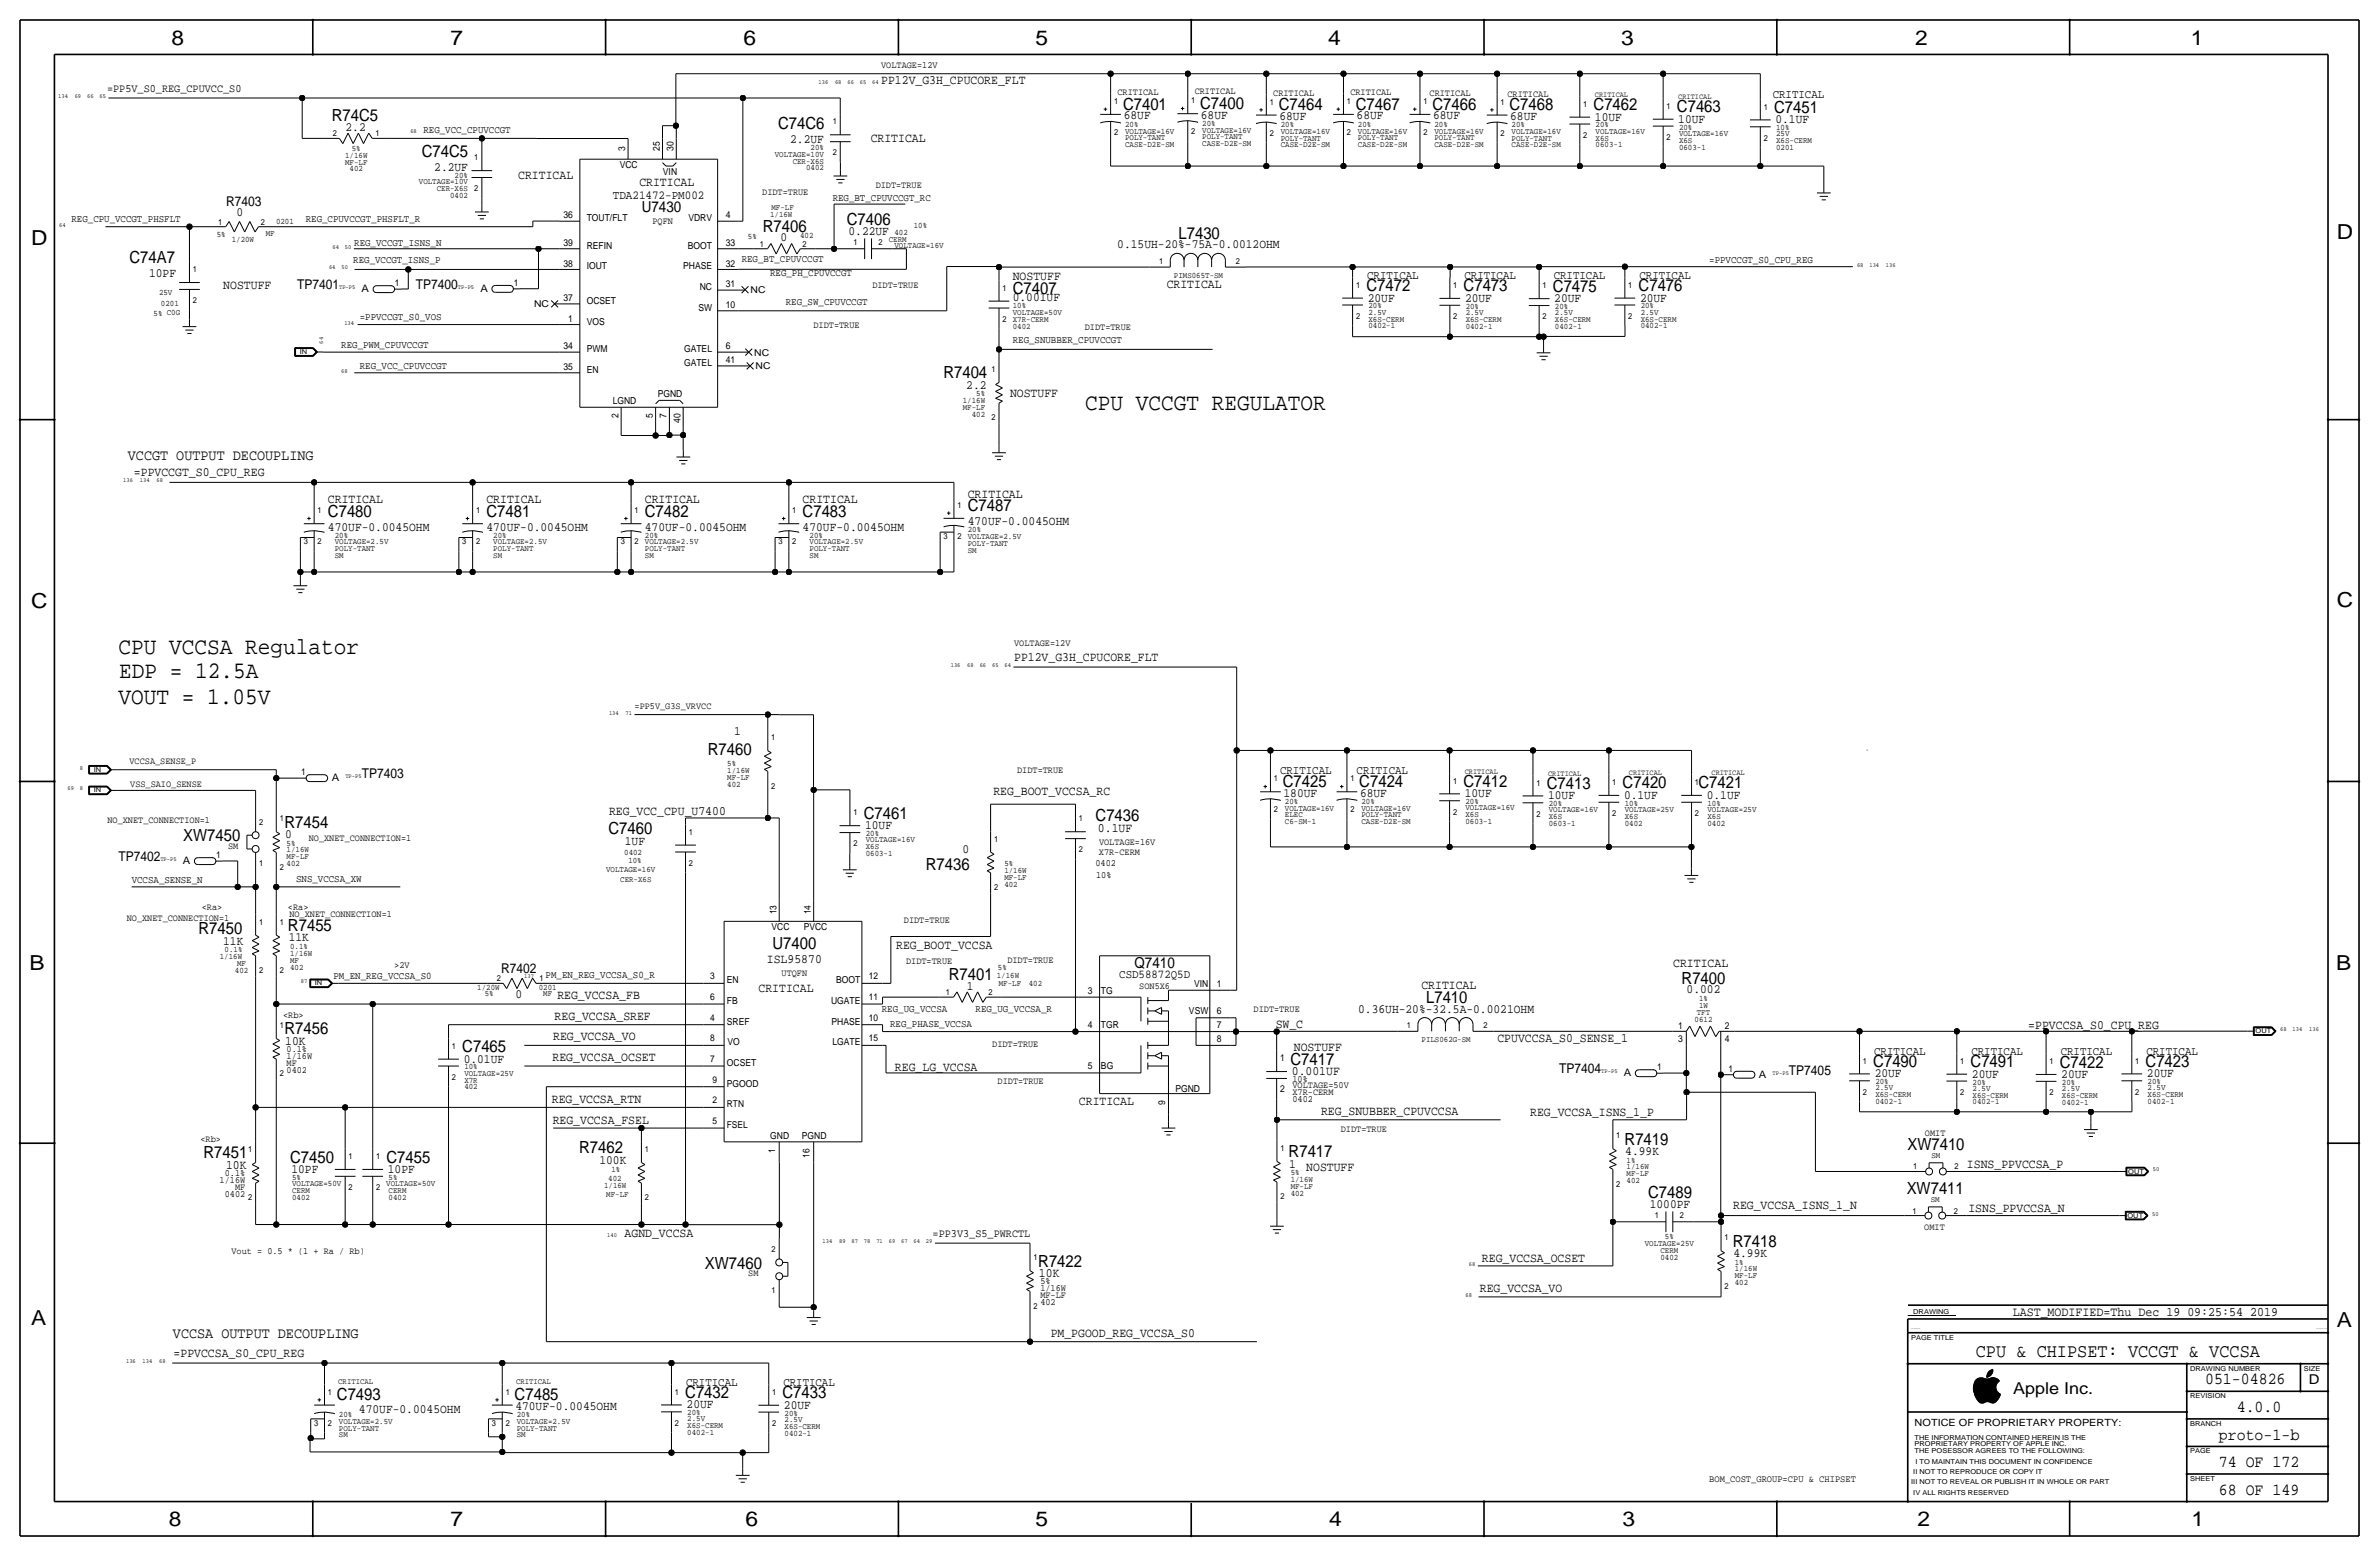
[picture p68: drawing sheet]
<svg xmlns="http://www.w3.org/2000/svg" width="877mm" height="574mm" viewBox="0 0 877 574" stroke-linecap="round" stroke-linejoin="round" font-family="sans-serif">
<defs><g id="words">
<g font-size="8.7">
<text x="400.1" y="151.1">CPU VCCGT REGULATOR</text>
<text x="43.7" y="241.2">CPU VCCSA Regulator</text>
<text x="43.9" y="249.9">EDP = 12.5A</text>
<text x="43.7" y="259.6">VOUT = 1.05V</text>
</g>
<g font-size="7.6">
<text x="63.2" y="16.5">8</text>
<text x="166.1" y="16.5">7</text>
<text x="274.1" y="16.5">6</text>
<text x="381.8" y="16.5">5</text>
<text x="489.7" y="16.5">4</text>
<text x="597.7" y="16.5">3</text>
<text x="706.1" y="16.5">2</text>
<text x="807.7" y="16.5">1</text>
<text x="861.6" y="88.1">D</text>
<text x="11.4" y="90.4">D</text>
<text x="11.4" y="224.3">C</text>
<text x="861.6" y="223.8">C</text>
<text x="10.9" y="357.6">B</text>
<text x="861.3" y="357.4">B</text>
<text x="11.4" y="488.4">A</text>
<text x="861.6" y="489.2">A</text>
<text x="62.2" y="562.6">8</text>
<text x="166.1" y="562.6">7</text>
<text x="274.8" y="562.6">6</text>
<text x="381.8" y="562.6">5</text>
<text x="490" y="562.6">4</text>
<text x="598.2" y="562.6">3</text>
<text x="706.9" y="562.6">2</text>
<text x="808" y="562.6">1</text>
</g>
<text font-size="7" x="728.4" y="500.1">CPU &amp; CHIPSET: VCCGT &amp; VCCSA</text>
<g font-size="6.2">
<text x="414" y="40.4">C7401</text>
<text x="442.5" y="40.1">C7400</text>
<text x="471.4" y="40.6">C7464</text>
<text x="499.9" y="40.4">C7467</text>
<text x="528.1" y="40.4">C7466</text>
<text x="556.5" y="40.6">C7468</text>
<text x="587.5" y="40.6">C7462</text>
<text x="618.2" y="41.4">C7463</text>
<text x="654" y="41.7">C7451</text>
<text x="122.3" y="44.7">R74C5</text>
<text x="286.9" y="47.5">C74C6</text>
<text x="155.5" y="57.8">C74C5</text>
<text x="312.2" y="82.8">C7406</text>
<text x="281.2" y="85.3">R7406</text>
<text x="434.5" y="88">L7430</text>
<text x="47.7" y="97">C74A7</text>
<text x="503.7" y="107.3">C7472</text>
<text x="539.6" y="107.4">C7473</text>
<text x="572.5" y="107.5">C7475</text>
<text x="604.1" y="107.3">C7476</text>
<text x="373.4" y="108.5">C7407</text>
<text x="347.8" y="139.4">R7404</text>
<text x="120.9" y="190.5">C7480</text>
<text x="179.3" y="190.5">C7481</text>
<text x="237.7" y="190.5">C7482</text>
<text x="295.9" y="190.5">C7483</text>
<text x="356.8" y="188.5">C7487</text>
<text x="260.9" y="278.4">R7460</text>
<text x="472.9" y="290.1">C7425</text>
<text x="501.1" y="290.1">C7424</text>
<text x="539.5" y="290.1">C7412</text>
<text x="570.2" y="290.8">C7413</text>
<text x="598.2" y="290.6">C7420</text>
<text x="626.2" y="290.6">C7421</text>
<text x="104.9" y="305.1">R7454</text>
<text x="318.4" y="301.8">C7461</text>
<text x="403.9" y="302.6">C7436</text>
<text x="67.6" y="310.1">XW7450</text>
<text x="224.3" y="307.3">C7460</text>
<text x="341.3" y="320.5">R7436</text>
<text x="73.2" y="344.4">R7450</text>
<text x="106.2" y="343.2">R7455</text>
<text x="284.8" y="349.8">U7400</text>
<text x="349.8" y="361.2">R7401</text>
<text x="619.9" y="362.6">R7400</text>
<text x="525.8" y="369.7">L7410</text>
<text x="104.9" y="381.3">R7456</text>
<text x="170.4" y="387.9">C7465</text>
<text x="475.7" y="392.4">C7417</text>
<text x="690.6" y="393.3">C7490</text>
<text x="726.5" y="393.4">C7491</text>
<text x="759.4" y="393.5">C7422</text>
<text x="791" y="393.3">C7423</text>
<text x="213.5" y="425.1">R7462</text>
<text x="598.9" y="421.9">R7419</text>
<text x="703.2" y="423.9">XW7410</text>
<text x="75" y="427">R7451</text>
<text x="106.9" y="428.5">C7450</text>
<text x="142.5" y="428.5">C7455</text>
<text x="475.1" y="426.6">R7417</text>
<text x="607.6" y="441.5">C7489</text>
<text x="702.9" y="440.2">XW7411</text>
<text x="638.8" y="459.5">R7418</text>
<text x="259.8" y="467.6">XW7460</text>
<text x="382.8" y="466.9">R7422</text>
<text x="252.6" y="515.3">C7432</text>
<text x="288.5" y="515.4">C7433</text>
<text x="812.9" y="510.3">051-04826</text>
<text x="124.2" y="516.1">C7493</text>
<text x="189.7" y="516.1">C7485</text>
<text x="824.6" y="520.4">4.0.0</text>
<text x="818" y="530.6">proto-1-b</text>
<text x="818" y="540.8">74 OF 172</text>
<text x="818" y="550.9">68 OF 149</text>
</g>
<text font-size="6" x="742.1" y="513.9">Apple Inc.</text>
<g font-size="5.6">
<text x="236.6" y="78">U7430</text>
<text x="47.1" y="169.6">VCCGT OUTPUT DECOUPLING</text>
<text x="418.3" y="356.8">Q7410</text>
<text x="63.8" y="493.3">VCCSA OUTPUT DECOUPLING</text>
</g>
<g font-size="5">
<text x="83.4" y="75.8">R7403</text>
<text x="109.5" y="106.6">TP7401</text>
<text x="153.3" y="106.5">TP7400</text>
<text x="133.3" y="286.8">TP7403</text>
<text x="43.6" y="317.4">TP7402</text>
<text x="184.7" y="358.6">R7402</text>
<text x="574.8" y="395.6">TP7404</text>
<text x="659.5" y="396.1">TP7405</text>
<text x="851.2" y="510.3">D</text>
</g>
<text font-size="4.8" x="742" y="484.9">LAST_MODIFIED=Thu Dec 19 09:25:54 2019</text>
<g font-size="4.7">
<text x="324.9" y="30.9">PP12V_G3H_CPUCORE_FLT</text>
<text x="414.3" y="43.9">68UF</text>
<text x="442.7" y="43.7">68UF</text>
<text x="471.7" y="44.2">68UF</text>
<text x="500.1" y="43.9">68UF</text>
<text x="528.3" y="43.9">68UF</text>
<text x="556.8" y="44.2">68UF</text>
<text x="588" y="44.5">10UF</text>
<text x="618.7" y="45.2">10UF</text>
<text x="654.6" y="45.5">0.1UF</text>
<text x="127.4" y="48.2">2.2</text>
<text x="291.3" y="52.7">2.2UF</text>
<text x="321" y="52.2">CRITICAL</text>
<text x="160.1" y="62.9">2.2UF</text>
<text x="191.1" y="65.9">CRITICAL</text>
<text x="235.7" y="68.7">CRITICAL</text>
<text x="87.2" y="79.8">0</text>
<text x="287.8" y="88.9">0</text>
<text x="312.8" y="86.6">0.22UF</text>
<text x="411.9" y="91.6">0.15UH-20%-75A-0.0012OHM</text>
<text x="55" y="102">10PF</text>
<text x="82.3" y="106.7">NOSTUFF</text>
<text x="373.4" y="103.4">NOSTUFF</text>
<text x="430.1" y="106.3">CRITICAL</text>
<text x="373.4" y="111">0.001UF</text>
<text x="504.2" y="111.2">20UF</text>
<text x="540.1" y="111.3">20UF</text>
<text x="573" y="111.4">20UF</text>
<text x="604.6" y="111.2">20UF</text>
<text x="356.2" y="143.3">2.2</text>
<text x="372.4" y="146.3">NOSTUFF</text>
<text x="49.4" y="175.5">=PPVCCGT_S0_CPU_REG</text>
<text x="120.9" y="185.4">CRITICAL</text>
<text x="179.3" y="185.4">CRITICAL</text>
<text x="237.7" y="185.4">CRITICAL</text>
<text x="295.9" y="185.4">CRITICAL</text>
<text x="356.8" y="183.4">CRITICAL</text>
<text x="120.9" y="195.6">470UF-0.0045OHM</text>
<text x="179.3" y="195.6">470UF-0.0045OHM</text>
<text x="237.7" y="195.6">470UF-0.0045OHM</text>
<text x="295.9" y="195.6">470UF-0.0045OHM</text>
<text x="356.8" y="193.6">470UF-0.0045OHM</text>
<text x="373.9" y="243.6">PP12V_G3H_CPUCORE_FLT</text>
<text x="270.6" y="271.1">1</text>
<text x="366.2" y="292.9">REG_BOOT_VCCSA_RC</text>
<text x="473.2" y="293.6">180UF</text>
<text x="501.4" y="293.6">68UF</text>
<text x="540" y="293.9">10UF</text>
<text x="570.7" y="294.6">10UF</text>
<text x="598.7" y="294.4">0.1UF</text>
<text x="629.2" y="294.4">0.1UF</text>
<text x="224.5" y="300.2">REG_VCC_CPU_U7400</text>
<text x="318.9" y="305.6">10UF</text>
<text x="105.2" y="308.9">0</text>
<text x="230.4" y="311.6">1UF</text>
<text x="404.8" y="306.7">0.1UF</text>
<text x="354.9" y="314.6">0</text>
<text x="106.4" y="347">11K</text>
<text x="82.3" y="348.2">11K</text>
<text x="330.4" y="349.7">REG_BOOT_VCCSA</text>
<text x="282.7" y="355.1">ISL95870</text>
<text x="616.9" y="356.3">CRITICAL</text>
<text x="279.7" y="365.5">CRITICAL</text>
<text x="356.4" y="364.7">1</text>
<text x="524" y="364.4">CRITICAL</text>
<text x="190" y="367.8">0</text>
<text x="205.5" y="368.3">REG_VCCSA_FB</text>
<text x="621.8" y="366.2">0.002</text>
<text x="204.5" y="375.9">REG_VCCSA_SREF</text>
<text x="500.7" y="373.3">0.36UH-20%-32.5A-0.0021OHM</text>
<text x="204" y="383.3">REG_VCCSA_VO</text>
<text x="470.3" y="378.8">SW_C</text>
<text x="747.8" y="379.1">=PPVCCSA_S0_CPU_REG</text>
<text x="105.2" y="385.1">10K</text>
<text x="477" y="387.4">NOSTUFF</text>
<text x="552" y="384.2">CPUVCCSA_S0_SENSE_1</text>
<text x="170.9" y="391.7">0.01UF</text>
<text x="203.7" y="391.2">REG_VCCSA_OCSET</text>
<text x="329.9" y="394.7">REG_LG_VCCSA</text>
<text x="476.2" y="396.2">0.001UF</text>
<text x="691.1" y="397.1">20UF</text>
<text x="727" y="397.2">20UF</text>
<text x="759.9" y="397.3">20UF</text>
<text x="791.5" y="397.1">20UF</text>
<text x="203.5" y="406.4">REG_VCCSA_RTN</text>
<text x="397.8" y="407.2">CRITICAL</text>
<text x="487" y="411">REG_SNUBBER_CPUVCCSA</text>
<text x="564.1" y="411.2">REG_VCCSA_ISNS_1_P</text>
<text x="203.8" y="414.4">REG_VCCSA_FSEL</text>
<text x="599.2" y="425.7">4.99K</text>
<text x="83.3" y="430.8">10K</text>
<text x="221" y="429.2">100K</text>
<text x="475.3" y="430.4">1</text>
<text x="481.6" y="431.8">NOSTUFF</text>
<text x="725.2" y="430.5">ISNS_PPVCCSA_P</text>
<text x="107.4" y="432.3">10PF</text>
<text x="143" y="432.3">10PF</text>
<text x="608.2" y="445.3">1000PF</text>
<text x="639" y="445.5">REG_VCCSA_ISNS_1_N</text>
<text x="725.7" y="446.8">ISNS_PPVCCSA_N</text>
<text x="230.3" y="456">AGND_VCCSA</text>
<text x="546.4" y="465.1">REG_VCCSA_OCSET</text>
<text x="639.1" y="463.3">4.99K</text>
<text x="383" y="470.7">10K</text>
<text x="545.6" y="476.3">REG_VCCSA_VO</text>
<text x="387.3" y="492.8">PM_PGOOD_REG_VCCSA_S0</text>
<text x="64" y="500.1">=PPVCCSA_S0_CPU_REG</text>
<text x="132.3" y="520.7">470UF-0.0045OHM</text>
<text x="190" y="519.7">470UF-0.0045OHM</text>
<text x="253.1" y="519.1">20UF</text>
<text x="289" y="519.2">20UF</text>
</g>
<text font-size="4.5" x="225.9" y="73.3">TDA21472-PM002</text>
<g font-size="4.4">
<text x="653.5" y="36.1">CRITICAL</text>
<text x="504" y="102.8">CRITICAL</text>
<text x="539.9" y="102.9">CRITICAL</text>
<text x="572.8" y="103">CRITICAL</text>
<text x="604.4" y="102.8">CRITICAL</text>
<text x="471.9" y="285.2">CRITICAL</text>
<text x="500.1" y="285.2">CRITICAL</text>
<text x="412.6" y="360.6">CSD58872Q5D</text>
<text x="690.9" y="388.7">CRITICAL</text>
<text x="726.8" y="388.8">CRITICAL</text>
<text x="759.7" y="388.9">CRITICAL</text>
<text x="791.3" y="388.7">CRITICAL</text>
<text x="252.9" y="510.7">CRITICAL</text>
<text x="288.8" y="510.8">CRITICAL</text>
</g>
<g font-size="4.2">
<text x="39.5" y="33.9">=PP5V_S0_REG_CPUVCC_S0</text>
<text x="343.8" y="456.1">=PP3V3_S5_PWRCTL</text>
</g>
<g font-size="3.8">
<text x="156.1" y="49.1">REG_VCC_CPUVCCGT</text>
<text x="307" y="74.1">REG_BT_CPUVCCGT_RC</text>
<text x="26.4" y="81.9">REG_CPU_VCCGT_PHSFLT</text>
<text x="112.7" y="81.9">REG_CPUVCCGT_PHSFLT_R</text>
<text x="130.6" y="90.6">REG_VCCGT_ISNS_N</text>
<text x="130.3" y="96.8">REG_VCCGT_ISNS_P</text>
<text x="273.5" y="96.5">REG_BT_CPUVCCGT</text>
<text x="283.9" y="101.9">REG_PH_CPUVCCGT</text>
<text x="630.2" y="96.8">=PPVCCGT_S0_CPU_REG</text>
<text x="133.3" y="107.6">A</text>
<text x="177.1" y="107.5">A</text>
<text x="289.7" y="112.4">REG_SW_CPUVCCGT</text>
<text x="132.6" y="117.8">=PPVCCGT_S0_VOS</text>
<text x="125.8" y="128.2">REG_PWM_CPUVCCGT</text>
<text x="373.4" y="126.5">REG_SNUBBER_CPUVCCGT</text>
<text x="132.6" y="135.8">REG_VCC_CPUVCCGT</text>
<text x="122.3" y="287.9">A</text>
<text x="67.4" y="318.5">A</text>
<text x="48.6" y="325.3">VCCSA_SENSE_N</text>
<text x="109.2" y="325.2">SNS_VCCSA_XW</text>
<text x="122.9" y="360.7">PM_EN_REG_VCCSA_S0</text>
<text x="201.2" y="360.4">PM_EN_REG_VCCSA_S0_R</text>
<text x="325.1" y="372.9">REG_UG_VCCSA</text>
<text x="359.7" y="372.9">REG_UG_VCCSA_R</text>
<text x="328.2" y="378.5">REG_PHASE_VCCSA</text>
<text x="598.6" y="396.6">A</text>
<text x="648.5" y="397.2">A</text>
</g>
<text font-size="3.7" x="705.9" y="525.5">NOTICE OF PROPRIETARY PROPERTY:</text>
<text font-size="3.6" x="630.2" y="546.4">BOM_COST_GROUP=CPU &amp; CHIPSET</text>
<g font-size="3.5">
<text x="324.9" y="25.1">VOLTAGE=12V</text>
<text x="412" y="35.1">CRITICAL</text>
<text x="440.4" y="34.8">CRITICAL</text>
<text x="469.4" y="35.3">CRITICAL</text>
<text x="497.8" y="35.1">CRITICAL</text>
<text x="527" y="35.6">CRITICAL</text>
<text x="555.8" y="35.8">CRITICAL</text>
<text x="230.5" y="55.6" transform="rotate(-90 230.5 55.6)">3</text>
<text x="243.2" y="55.6" transform="rotate(-90 243.2 55.6)">25</text>
<text x="248.3" y="55.6" transform="rotate(-90 248.3 55.6)">30</text>
<text x="228.5" y="62">VCC</text>
<text x="244.4" y="64.5">VIN</text>
<text x="281" y="71.8">DIDT=TRUE</text>
<text x="322.8" y="69.4">DIDT=TRUE</text>
<text x="207.7" y="80.5">36</text>
<text x="216.3" y="81.5">TOUT/FLT</text>
<text x="240.6" y="82.5">PQFN</text>
<text x="253.8" y="81.5">VDRV</text>
<text x="267.6" y="80.5">4</text>
<text x="207.7" y="90.7">39</text>
<text x="216.3" y="91.7">REFIN</text>
<text x="253.6" y="91.7">BOOT</text>
<text x="267.6" y="90.7">33</text>
<text x="207.7" y="98.3">38</text>
<text x="216.3" y="99.3">IOUT</text>
<text x="251.9" y="99.3">PHASE</text>
<text x="267.6" y="98.3">32</text>
<text x="145.6" y="105.6">1</text>
<text x="189.4" y="105.5">1</text>
<text x="258" y="106.9">NC</text>
<text x="267.6" y="105.9">31</text>
<text x="321.6" y="106.3">DIDT=TRUE</text>
<text x="196.9" y="113.3">NC</text>
<text x="207.7" y="111">37</text>
<text x="216.3" y="112">OCSET</text>
<text x="267.6" y="113.5">10</text>
<text x="276.7" y="108.1">NC</text>
<text x="209.5" y="118.6">1</text>
<text x="216.3" y="119.6">VOS</text>
<text x="257.5" y="114.6">SW</text>
<text x="299.9" y="120.8">DIDT=TRUE</text>
<text x="399.9" y="121.6">DIDT=TRUE</text>
<text x="207.7" y="128.8">34</text>
<text x="216.3" y="129.8">PWM</text>
<text x="252.2" y="129.8">GATEL</text>
<text x="267.6" y="128.8">6</text>
<text x="278.1" y="131.1">NC</text>
<text x="207.7" y="136.4">35</text>
<text x="216.3" y="137.4">EN</text>
<text x="252.2" y="134.9">GATEL</text>
<text x="267.6" y="133.9">41</text>
<text x="278.6" y="136.1">NC</text>
<text x="225.9" y="148.8">LGND</text>
<text x="242.5" y="146.3">PGND</text>
<text x="228" y="154.2" transform="rotate(-90 228 154.2)">2</text>
<text x="240.7" y="154.2" transform="rotate(-90 240.7 154.2)">5</text>
<text x="245.8" y="154.2" transform="rotate(-90 245.8 154.2)">7</text>
<text x="250.9" y="155.9" transform="rotate(-90 250.9 155.9)">40</text>
<text x="373.9" y="238">VOLTAGE=12V</text>
<text x="233.9" y="261.4">=PP5V_G3S_VRVCC</text>
<text x="47.8" y="281.5">VCCSA_SENSE_P</text>
<text x="111.1" y="285.8">1</text>
<text x="375" y="285.1">DIDT=TRUE</text>
<text x="48" y="290.1">VSS_SAIO_SENSE</text>
<text x="39.6" y="303.2">NO_XNET_CONNECTION=1</text>
<text x="113.8" y="309.8">NO_XNET_CONNECTION=1</text>
<text x="405.2" y="311.5">VOLTAGE=16V</text>
<text x="79.7" y="316.4">1</text>
<text x="84.1" y="312.9">SM</text>
<text x="405.1" y="315.3">X7R-CERM</text>
<text x="403.9" y="319.1">0402</text>
<text x="404.1" y="323.5">10%</text>
<text x="74.4" y="335.5">&lt;Ra&gt;</text>
<text x="106.2" y="335.3">&lt;Ra&gt;</text>
<text x="46.7" y="339.3">NO_XNET_CONNECTION=1</text>
<text x="106.7" y="338.1">NO_XNET_CONNECTION=1</text>
<text x="286.3" y="337.1" transform="rotate(-90 286.3 337.1)">13</text>
<text x="299" y="337.1" transform="rotate(-90 299 337.1)">14</text>
<text x="333.2" y="340.1">DIDT=TRUE</text>
<text x="284.4" y="342.6">VCC</text>
<text x="296.3" y="342.6">PVCC</text>
<text x="145.3" y="356.7">&gt;2V</text>
<text x="288.1" y="359.9">UTQFN</text>
<text x="334.1" y="355.4">DIDT=TRUE</text>
<text x="371.4" y="355">DIDT=TRUE</text>
<text x="261.9" y="360.9">3</text>
<text x="268" y="362.5">EN</text>
<text x="308.3" y="362.5">BOOT</text>
<text x="320.3" y="360.9">12</text>
<text x="420" y="364.4">SON5X6</text>
<text x="440.3" y="363.7">VIN</text>
<text x="448.6" y="363.7">1</text>
<text x="261.9" y="368.6">6</text>
<text x="268" y="370.1">FB</text>
<text x="306.4" y="370.1">UGATE</text>
<text x="320.3" y="368.6">11</text>
<text x="401.1" y="366.3">3</text>
<text x="405.9" y="366.3">TG</text>
<text x="104.4" y="375.2">&lt;Rb&gt;</text>
<text x="261.9" y="376.2">4</text>
<text x="268" y="377.7">SREF</text>
<text x="306.6" y="377.7">PHASE</text>
<text x="320.3" y="376.2">10</text>
<text x="438.3" y="373.9">VSW</text>
<text x="448.6" y="373.9">6</text>
<text x="462.2" y="373.1">DIDT=TRUE</text>
<text x="261.9" y="383.8">8</text>
<text x="320.3" y="383.8">15</text>
<text x="401.1" y="379">4</text>
<text x="405.9" y="379">TGR</text>
<text x="448.6" y="379">7</text>
<text x="618.7" y="379.4">1</text>
<text x="635.9" y="379.4">2</text>
<text x="105.7" y="387.9">0.1%</text>
<text x="268.2" y="385.3">VO</text>
<text x="306.9" y="385.3">LGATE</text>
<text x="365.8" y="385.9">DIDT=TRUE</text>
<text x="448.6" y="384">8</text>
<text x="618.7" y="384.2">3</text>
<text x="635.9" y="384.2">4</text>
<text x="105.7" y="390.4">1/16W</text>
<text x="105.7" y="392.9">MF</text>
<text x="105.7" y="395.5">0402</text>
<text x="261.9" y="391.4">7</text>
<text x="268" y="392.9">OCSET</text>
<text x="401.1" y="394.2">5</text>
<text x="405.9" y="394.2">BG</text>
<text x="471.9" y="391.2">1</text>
<text x="610.9" y="394.6">1</text>
<text x="637.2" y="395.1">1</text>
<text x="262.7" y="399">9</text>
<text x="268" y="400.6">PGOOD</text>
<text x="367.8" y="399.6">DIDT=TRUE</text>
<text x="476.5" y="401.1">VOLTAGE=50V</text>
<text x="476.5" y="398.8">10%</text>
<text x="262.7" y="406.7">2</text>
<text x="429.5" y="407.4" transform="rotate(-90 429.5 407.4)">9</text>
<text x="433.3" y="402.6">PGND</text>
<text x="471.9" y="402.6">2</text>
<text x="476.5" y="403.6">X7R-CERM</text>
<text x="476.5" y="406.1">0402</text>
<text x="268" y="408.2">RTN</text>
<text x="262.7" y="414.3">5</text>
<text x="268" y="415.8">FSEL</text>
<text x="284" y="419.9">GND</text>
<text x="295.7" y="419.9">PGND</text>
<text x="494.3" y="417.3">DIDT=TRUE</text>
<text x="709.7" y="418.8">OMIT</text>
<text x="73.9" y="420.9">&lt;Rb&gt;</text>
<text x="285.8" y="425.1" transform="rotate(-90 285.8 425.1)">1</text>
<text x="298.4" y="426.8" transform="rotate(-90 298.4 426.8)">16</text>
<text x="81" y="436.1">1/16W</text>
<text x="82.9" y="433.6">0.1%</text>
<text x="82.9" y="441.2">0402</text>
<text x="86.6" y="438.7">MF</text>
<text x="709.4" y="453.4">OMIT</text>
<text x="85.3" y="462.3">Vout = 0.5 * (1 + Ra / Rb)</text>
<text x="275.9" y="470.4">SM</text>
<text x="383.5" y="473.5">5%</text>
<text x="383.5" y="476">1/16W</text>
<text x="383.5" y="478.5">MF-LF</text>
<text x="383.5" y="481.1">402</text>
</g>
<g font-size="3.1">
<text x="410.7" y="38.4">1</text>
<text x="439.2" y="38.1">1</text>
<text x="468.1" y="38.6">1</text>
<text x="496.6" y="38.4">1</text>
<text x="524.8" y="38.4">1</text>
<text x="553.2" y="38.6">1</text>
<text x="583.7" y="39.4">1</text>
<text x="614.4" y="40.1">1</text>
<text x="650.2" y="40.4">1</text>
<text x="307" y="45.9">1</text>
<text x="414.8" y="46.7">20%</text>
<text x="443.2" y="46.5">20%</text>
<text x="472.2" y="47">20%</text>
<text x="500.6" y="46.7">20%</text>
<text x="528.8" y="46.7">20%</text>
<text x="557.3" y="47">20%</text>
<text x="588.3" y="47">20%</text>
<text x="619" y="47.8">20%</text>
<text x="122.7" y="50.2">2</text>
<text x="138.5" y="50.2">1</text>
<text x="410.7" y="49.8">2</text>
<text x="414.8" y="49.3">VOLTAGE=16V</text>
<text x="414.8" y="51.6">POLY-TANT</text>
<text x="439.2" y="49.5">2</text>
<text x="443.2" y="49">VOLTAGE=16V</text>
<text x="443.2" y="51.3">POLY-TANT</text>
<text x="443.2" y="53.8">CASE-D2E-SM</text>
<text x="468.1" y="50">2</text>
<text x="472.2" y="51.8">POLY-TANT</text>
<text x="472.2" y="49.5">VOLTAGE=16V</text>
<text x="496.6" y="49.8">2</text>
<text x="500.6" y="51.6">POLY-TANT</text>
<text x="500.6" y="49.3">VOLTAGE=16V</text>
<text x="524.8" y="49.8">2</text>
<text x="528.8" y="51.6">POLY-TANT</text>
<text x="528.8" y="49.3">VOLTAGE=16V</text>
<text x="553.2" y="50">2</text>
<text x="557.3" y="51.8">POLY-TANT</text>
<text x="557.3" y="49.5">VOLTAGE=16V</text>
<text x="583.7" y="50.8">2</text>
<text x="588.3" y="49.3">VOLTAGE=16V</text>
<text x="588.3" y="51.8">X6S</text>
<text x="614.4" y="51.6">2</text>
<text x="619" y="52.6">X6S</text>
<text x="619" y="50">VOLTAGE=16V</text>
<text x="650.2" y="51.8">2</text>
<text x="654.8" y="48">10%</text>
<text x="654.8" y="52.8">X6S-CERM</text>
<text x="654.8" y="50.3">25V</text>
<text x="127.2" y="58.1">1/16W</text>
<text x="129.7" y="55.6">5%</text>
<text x="174.8" y="59.1">1</text>
<text x="285.6" y="57.8">VOLTAGE=10V</text>
<text x="298.8" y="55.2">20%</text>
<text x="307" y="57.3">2</text>
<text x="414.8" y="54.1">CASE-D2E-SM</text>
<text x="472.2" y="54.4">CASE-D2E-SM</text>
<text x="500.6" y="54.1">CASE-D2E-SM</text>
<text x="528.8" y="54.1">CASE-D2E-SM</text>
<text x="557.3" y="54.4">CASE-D2E-SM</text>
<text x="588.3" y="54.4">0603-1</text>
<text x="619" y="55.1">0603-1</text>
<text x="654.8" y="55.4">0201</text>
<text x="127.2" y="60.7">MF-LF</text>
<text x="128.9" y="63.2">402</text>
<text x="167.6" y="65.4">20%</text>
<text x="292.2" y="60.3">CER-X6S</text>
<text x="297.2" y="62.8">0402</text>
<text x="154.4" y="68">VOLTAGE=10V</text>
<text x="161" y="70.5">CER-X6S</text>
<text x="174.8" y="70.5">2</text>
<text x="166" y="73.1">0402</text>
<text x="284.4" y="77.5">MF-LF</text>
<text x="80.4" y="82.8">1</text>
<text x="96.2" y="82.8">2</text>
<text x="101.8" y="82.4">0201</text>
<text x="283.9" y="80">1/16W</text>
<text x="79.9" y="87.2">5%</text>
<text x="85.4" y="89.1">1/20W</text>
<text x="98" y="87.1">MF</text>
<text x="275.7" y="88.1">5%</text>
<text x="295" y="87.6">402</text>
<text x="327.7" y="89.1">CERM</text>
<text x="329.8" y="86.8">402</text>
<text x="336.9" y="84.1">10%</text>
<text x="280.2" y="90.9">1</text>
<text x="295.9" y="90.9">2</text>
<text x="314.7" y="90.4">1</text>
<text x="323.8" y="90.4">2</text>
<text x="329.8" y="91.4">VOLTAGE=16V</text>
<text x="71.1" y="100.3">1</text>
<text x="427.4" y="97.2">1</text>
<text x="455.6" y="97.2">2</text>
<text x="369.6" y="107.2">1</text>
<text x="432.8" y="102.5">PIMS065T-SM</text>
<text x="499.9" y="106.1">1</text>
<text x="535.8" y="106.2">1</text>
<text x="568.7" y="106.3">1</text>
<text x="600.3" y="106.1">1</text>
<text x="58.6" y="108.8">25V</text>
<text x="59.3" y="112.7">0201</text>
<text x="71.1" y="111.8">2</text>
<text x="373.4" y="113.5">10%</text>
<text x="504.5" y="113.7">20%</text>
<text x="540.4" y="113.8">20%</text>
<text x="573.3" y="113.9">20%</text>
<text x="604.9" y="113.7">20%</text>
<text x="56.6" y="116.3">5% C0G</text>
<text x="369.6" y="118.6">2</text>
<text x="373.4" y="116.1">VOLTAGE=50V</text>
<text x="373.4" y="118.6">X7R-CERM</text>
<text x="499.9" y="117.5">2</text>
<text x="504.5" y="118.5">X6S-CERM</text>
<text x="504.5" y="116">2.5V</text>
<text x="535.8" y="117.6">2</text>
<text x="540.4" y="118.6">X6S-CERM</text>
<text x="540.4" y="116.1">2.5V</text>
<text x="568.7" y="117.7">2</text>
<text x="573.3" y="118.7">X6S-CERM</text>
<text x="573.3" y="116.2">2.5V</text>
<text x="600.3" y="117.5">2</text>
<text x="604.9" y="118.5">X6S-CERM</text>
<text x="604.9" y="116">2.5V</text>
<text x="373.4" y="121.2">0402</text>
<text x="504.5" y="121.1">0402-1</text>
<text x="540.4" y="121.2">0402-1</text>
<text x="573.3" y="121.3">0402-1</text>
<text x="604.9" y="121.1">0402-1</text>
<text x="365.5" y="137.2">1</text>
<text x="355" y="148.6">1/16W</text>
<text x="359.9" y="146.1">5%</text>
<text x="355" y="151.1">MF-LF</text>
<text x="358.3" y="153.7">402</text>
<text x="365.5" y="154.9">2</text>
<text x="117.1" y="189.2">1</text>
<text x="175.5" y="189.2">1</text>
<text x="233.9" y="189.2">1</text>
<text x="292.1" y="189.2">1</text>
<text x="353" y="187.2">1</text>
<text x="356.8" y="196.1">20%</text>
<text x="112" y="200.7">3</text>
<text x="117.1" y="200.7">2</text>
<text x="123.4" y="203.2">POLY-TANT</text>
<text x="123.4" y="200.7">VOLTAGE=2.5V</text>
<text x="123.4" y="198.1">20%</text>
<text x="170.4" y="200.7">3</text>
<text x="175.5" y="200.7">2</text>
<text x="181.9" y="198.1">20%</text>
<text x="181.9" y="203.2">POLY-TANT</text>
<text x="181.9" y="200.7">VOLTAGE=2.5V</text>
<text x="228.9" y="200.7">3</text>
<text x="233.9" y="200.7">2</text>
<text x="237.7" y="200.7">VOLTAGE=2.5V</text>
<text x="237.7" y="203.2">POLY-TANT</text>
<text x="237.7" y="198.1">20%</text>
<text x="287" y="200.7">3</text>
<text x="292.1" y="200.7">2</text>
<text x="298.4" y="200.7">VOLTAGE=2.5V</text>
<text x="298.4" y="203.2">POLY-TANT</text>
<text x="298.4" y="198.1">20%</text>
<text x="347.9" y="198.7">3</text>
<text x="353" y="198.7">2</text>
<text x="356.8" y="201.2">POLY-TANT</text>
<text x="356.8" y="198.7">VOLTAGE=2.5V</text>
<text x="356.8" y="203.8">SM</text>
<text x="123.4" y="205.7">SM</text>
<text x="181.9" y="205.7">SM</text>
<text x="237.7" y="205.7">SM</text>
<text x="298.4" y="205.7">SM</text>
<text x="284.3" y="272.9">1</text>
<text x="268.1" y="287.6">MF-LF</text>
<text x="268.1" y="285">1/16W</text>
<text x="268.1" y="282.5">5%</text>
<text x="268.1" y="290.1">402</text>
<text x="284.3" y="290.7">2</text>
<text x="469.6" y="288">1</text>
<text x="497.8" y="288">1</text>
<text x="535.7" y="288.8">1</text>
<text x="566.4" y="289.6">1</text>
<text x="594.4" y="289.4">1</text>
<text x="624.9" y="289.4">1</text>
<text x="469.6" y="299.5">2</text>
<text x="473.7" y="296.4">20%</text>
<text x="473.7" y="299">VOLTAGE=16V</text>
<text x="497.8" y="299.5">2</text>
<text x="501.9" y="299">VOLTAGE=16V</text>
<text x="501.9" y="296.4">20%</text>
<text x="540.3" y="298.7">VOLTAGE=16V</text>
<text x="540.3" y="296.4">20%</text>
<text x="571" y="299.5">VOLTAGE=16V</text>
<text x="571" y="297.2">20%</text>
<text x="599" y="297">10%</text>
<text x="599" y="299.3">VOLTAGE=25V</text>
<text x="629.5" y="299.3">VOLTAGE=25V</text>
<text x="629.5" y="297">10%</text>
<text x="95.5" y="304">2</text>
<text x="103.1" y="302.8">1</text>
<text x="314.6" y="300.5">1</text>
<text x="397.8" y="302.8">1</text>
<text x="473.7" y="303.8">C6-SM-1</text>
<text x="473.7" y="301.2">ELEC</text>
<text x="501.9" y="301.2">POLY-TANT</text>
<text x="501.9" y="303.8">CASE-D2E-SM</text>
<text x="535.7" y="300.2">2</text>
<text x="540.3" y="303.8">0603-1</text>
<text x="540.3" y="301.2">X6S</text>
<text x="566.4" y="301">2</text>
<text x="571" y="302">X6S</text>
<text x="571" y="304.5">0603-1</text>
<text x="594.4" y="300.8">2</text>
<text x="599" y="304.3">0402</text>
<text x="599" y="301.8">X6S</text>
<text x="624.9" y="300.8">2</text>
<text x="629.5" y="304.3">0402</text>
<text x="629.5" y="301.8">X6S</text>
<text x="105.7" y="311.7">5%</text>
<text x="254" y="307.7">1</text>
<text x="314.6" y="312">2</text>
<text x="319.2" y="310.4">VOLTAGE=16V</text>
<text x="319.2" y="308.2">20%</text>
<text x="366.5" y="310.3">1</text>
<text x="105.7" y="314.2">1/16W</text>
<text x="105.7" y="316.7">MF-LF</text>
<text x="230.1" y="315">0402</text>
<text x="319.2" y="315.5">0603-1</text>
<text x="319.2" y="313">X6S</text>
<text x="397.8" y="314.2">2</text>
<text x="95.5" y="319.3">1</text>
<text x="103.1" y="320.5">2</text>
<text x="105.7" y="319.3">402</text>
<text x="223.5" y="321.5">VOLTAGE=16V</text>
<text x="231.6" y="318.1">10%</text>
<text x="254" y="319.1">2</text>
<text x="370.3" y="319.2">5%</text>
<text x="370.3" y="321.7">1/16W</text>
<text x="228.7" y="325">CER-X6S</text>
<text x="366.5" y="328.1">2</text>
<text x="370.3" y="326.8">402</text>
<text x="370.3" y="324.3">MF-LF</text>
<text x="95.5" y="340.9">1</text>
<text x="103.1" y="340.9">1</text>
<text x="81" y="353.6">1/16W</text>
<text x="82.8" y="350.8">0.1%</text>
<text x="106.9" y="349.8">0.1%</text>
<text x="106.9" y="352.3">1/16W</text>
<text x="86.6" y="358.6">402</text>
<text x="87.4" y="356.1">MF</text>
<text x="95.5" y="358.6">2</text>
<text x="103.1" y="358.6">2</text>
<text x="106.9" y="357.4">402</text>
<text x="106.9" y="354.8">MF</text>
<text x="367.9" y="357.4">5%</text>
<text x="176" y="364.7">1/20W</text>
<text x="183.1" y="361.7">2</text>
<text x="198.6" y="364.7">0201</text>
<text x="198.9" y="361.7">1</text>
<text x="367.5" y="360.4">1/16W</text>
<text x="368.2" y="363.5">MF-LF</text>
<text x="379.3" y="363.5">402</text>
<text x="178.7" y="367.3">5%</text>
<text x="200.3" y="367">MF</text>
<text x="348.7" y="366.8">1</text>
<text x="364.5" y="366.8">2</text>
<text x="626.4" y="371.5">1W</text>
<text x="626.4" y="369">1%</text>
<text x="624.7" y="376.6">0612</text>
<text x="625.6" y="374">TFT</text>
<text x="103.1" y="379">1</text>
<text x="518.7" y="378.9">1</text>
<text x="546.9" y="378.9">2</text>
<text x="166.6" y="386.6">1</text>
<text x="524.1" y="384.2">PILS062G-SM</text>
<text x="171.2" y="394.2">10%</text>
<text x="686.8" y="392">1</text>
<text x="722.7" y="392.1">1</text>
<text x="755.6" y="392.2">1</text>
<text x="787.2" y="392">1</text>
<text x="103.1" y="396.7">2</text>
<text x="166.6" y="398">2</text>
<text x="171.2" y="401.6">402</text>
<text x="171.2" y="396.5">VOLTAGE=25V</text>
<text x="171.2" y="399">X7R</text>
<text x="691.4" y="401.9">2.5V</text>
<text x="691.4" y="399.6">20%</text>
<text x="727.3" y="399.7">20%</text>
<text x="760.2" y="399.8">20%</text>
<text x="791.8" y="399.6">20%</text>
<text x="791.8" y="401.9">2.5V</text>
<text x="686.8" y="403.5">2</text>
<text x="691.4" y="407">0402-1</text>
<text x="691.4" y="404.5">X6S-CERM</text>
<text x="722.7" y="403.6">2</text>
<text x="727.3" y="402">2.5V</text>
<text x="727.3" y="407.1">0402-1</text>
<text x="727.3" y="404.6">X6S-CERM</text>
<text x="755.6" y="403.7">2</text>
<text x="760.2" y="404.7">X6S-CERM</text>
<text x="760.2" y="402.1">2.5V</text>
<text x="760.2" y="407.2">0402-1</text>
<text x="787.2" y="403.5">2</text>
<text x="791.8" y="407">0402-1</text>
<text x="791.8" y="404.5">X6S-CERM</text>
<text x="595.9" y="419.6">1</text>
<text x="91.4" y="424.7">1</text>
<text x="237.7" y="424.7">1</text>
<text x="472" y="424.3">1</text>
<text x="128.5" y="427.2">1</text>
<text x="138.7" y="427.2">1</text>
<text x="225.4" y="432">1%</text>
<text x="599.7" y="431">1/16W</text>
<text x="599.7" y="428.5">1%</text>
<text x="705.4" y="431">1</text>
<text x="712.1" y="426.7">SM</text>
<text x="720.6" y="431">2</text>
<text x="107.7" y="434.8">5%</text>
<text x="107.7" y="437.1">VOLTAGE=50V</text>
<text x="142.4" y="437.3">VOLTAGE=50V</text>
<text x="143.3" y="434.8">5%</text>
<text x="224.2" y="435.2">402</text>
<text x="475.8" y="435.7">1/16W</text>
<text x="475.8" y="433.2">5%</text>
<text x="595.9" y="437.4">2</text>
<text x="599.7" y="433.6">MF-LF</text>
<text x="599.7" y="436.1">402</text>
<text x="91.4" y="442.5">2</text>
<text x="107.7" y="442.2">0402</text>
<text x="107.7" y="439.7">CERM</text>
<text x="128.5" y="438.7">2</text>
<text x="138.7" y="438.7">2</text>
<text x="143.3" y="439.7">CERM</text>
<text x="143.3" y="442.2">0402</text>
<text x="222.7" y="438">1/16W</text>
<text x="223.5" y="441.4">MF-LF</text>
<text x="237.7" y="442.5">2</text>
<text x="472" y="442.1">2</text>
<text x="475.8" y="440.8">402</text>
<text x="475.8" y="438.3">MF-LF</text>
<text x="711.8" y="443">SM</text>
<text x="610.1" y="449.1">1</text>
<text x="619.3" y="449.1">2</text>
<text x="705.1" y="447.3">1</text>
<text x="720.3" y="447.3">2</text>
<text x="284.5" y="461.5">2</text>
<text x="606.4" y="459.2">VOLTAGE=25V</text>
<text x="612.1" y="461.8">CERM</text>
<text x="613.8" y="456.7">5%</text>
<text x="635.8" y="457.2">1</text>
<text x="381" y="464.6">1</text>
<text x="612.1" y="464.3">0402</text>
<text x="639.6" y="466.1">1%</text>
<text x="639.6" y="468.6">1/16W</text>
<text x="639.6" y="471.2">MF-LF</text>
<text x="639.6" y="473.7">402</text>
<text x="284.5" y="476.8">1</text>
<text x="635.8" y="475">2</text>
<text x="381" y="482.3">2</text>
<text x="120.9" y="514.1">1</text>
<text x="186.4" y="514.1">1</text>
<text x="248.8" y="514">1</text>
<text x="284.7" y="514.1">1</text>
<text x="253.4" y="521.7">20%</text>
<text x="289.3" y="521.8">20%</text>
<text x="115.8" y="525.5">3</text>
<text x="120.9" y="525.5">2</text>
<text x="125" y="527.3">POLY-TANT</text>
<text x="125" y="522.5">20%</text>
<text x="125" y="525">VOLTAGE=2.5V</text>
<text x="181.4" y="525.5">3</text>
<text x="186.4" y="525.5">2</text>
<text x="190.5" y="527.3">POLY-TANT</text>
<text x="190.5" y="522.5">20%</text>
<text x="190.5" y="525">VOLTAGE=2.5V</text>
<text x="248.8" y="525.5">2</text>
<text x="253.4" y="526.5">X6S-CERM</text>
<text x="253.4" y="524">2.5V</text>
<text x="284.7" y="525.6">2</text>
<text x="289.3" y="524.1">2.5V</text>
<text x="289.3" y="526.6">X6S-CERM</text>
<text x="125" y="529.8">SM</text>
<text x="190.5" y="529.8">SM</text>
<text x="253.4" y="529">0402-1</text>
<text x="289.3" y="529.1">0402-1</text>
</g>
<g font-size="3">
<text x="124.7" y="510.3">CRITICAL</text>
<text x="190.2" y="510.3">CRITICAL</text>
</g>
<g font-size="2.9">
<text x="588" y="35.8">CRITICAL</text>
<text x="618.7" y="36.6">CRITICAL</text>
<text x="540" y="285.2">CRITICAL</text>
<text x="570.7" y="286">CRITICAL</text>
<text x="600.5" y="285.8">CRITICAL</text>
<text x="631" y="285.8">CRITICAL</text>
</g>
<g font-size="2.5">
<text x="110.5" y="130.5">IN</text>
<text x="34.5" y="284.5">IN</text>
<text x="34.5" y="292.1">IN</text>
<text x="116.1" y="363.2">IN</text>
<text x="831.5" y="380.8">OUT</text>
<text x="784.6" y="432.6">OUT</text>
<text x="784.4" y="448.8">OUT</text>
<text x="705.4" y="484.4">DRAWING</text>
<text x="704.6" y="493.8">PAGE TITLE</text>
<text x="807.5" y="505.2">DRAWING NUMBER</text>
<text x="849.4" y="505.2">SIZE</text>
<text x="807.5" y="515.4">REVISION</text>
<text x="807.5" y="525.5">BRANCH</text>
<text x="705.9" y="533.1">PROPRIETARY PROPERTY OF APPLE INC.</text>
<text x="705.9" y="530.6">THE INFORMATION CONTAINED HEREIN IS THE</text>
<text x="705.9" y="535.7">THE POSESSOR AGREES TO THE FOLLOWING:</text>
<text x="706.1" y="539.5">I TO MAINTAIN THIS DOCUMENT IN CONFIDENCE</text>
<text x="807.5" y="535.7">PAGE</text>
<text x="705.4" y="543.3">II NOT TO REPRODUCE OR COPY IT</text>
<text x="807.5" y="545.8">SHEET</text>
<text x="704.6" y="547.1">III NOT TO REVEAL OR PUBLISH IT IN WHOLE OR PART</text>
<text x="705.4" y="550.9">IV ALL RIGHTS RESERVED</text>
</g>
<g font-size="2.3">
<text x="301.8" y="30.9">136</text>
<text x="307.8" y="30.9">68</text>
<text x="312.4" y="30.9">66</text>
<text x="317" y="30.9">65</text>
<text x="321.6" y="30.9">64</text>
<text x="21.4" y="36.1">134</text>
<text x="27.5" y="36.1">69</text>
<text x="32.1" y="36.1">66</text>
<text x="36.7" y="36.1">65</text>
<text x="151.3" y="49.1">68</text>
<text x="21.8" y="83.6">64</text>
<text x="122.6" y="91.7">64</text>
<text x="127.2" y="91.7">50</text>
<text x="121.3" y="99.3">64</text>
<text x="125.9" y="99.3">50</text>
<text x="684.6" y="98.3">68</text>
<text x="689.2" y="98.3">134</text>
<text x="695.3" y="98.3">136</text>
<text x="125" y="106.6">TP-P5</text>
<text x="168.8" y="106.5">TP-P5</text>
<text x="126.9" y="119.6">134</text>
<text x="119.1" y="126.6" transform="rotate(-90 119.1 126.6)">64</text>
<text x="125.8" y="137.4">68</text>
<text x="45.5" y="177.8">136</text>
<text x="51.6" y="177.8">134</text>
<text x="57.7" y="177.8">68</text>
<text x="350.5" y="245.9">136</text>
<text x="356.6" y="245.9">68</text>
<text x="361.2" y="245.9">66</text>
<text x="365.8" y="245.9">65</text>
<text x="370.3" y="245.9">64</text>
<text x="224.5" y="263.4">134</text>
<text x="230.6" y="263.4">71</text>
<text x="29.5" y="283.7">8</text>
<text x="127.3" y="286.8">TP-P5</text>
<text x="24.9" y="291.3">69</text>
<text x="29.5" y="291.3">8</text>
<text x="59.1" y="317.4">TP-P5</text>
<text x="110.9" y="362.5">87</text>
<text x="193.2" y="360.4">137</text>
<text x="840.6" y="380.1">68</text>
<text x="845.2" y="380.1">134</text>
<text x="851.3" y="380.1">136</text>
<text x="590.3" y="395.6">TP-P5</text>
<text x="653.5" y="396.1">TP-P5</text>
<text x="793.7" y="431.8">50</text>
<text x="793.4" y="448.1">50</text>
<text x="223.9" y="456">140</text>
<text x="303.3" y="458.2">134</text>
<text x="309.4" y="458.2">89</text>
<text x="313.9" y="458.2">87</text>
<text x="318.5" y="458.2">78</text>
<text x="323.1" y="458.2">71</text>
<text x="327.7" y="458.2">69</text>
<text x="332.2" y="458.2">67</text>
<text x="336.8" y="458.2">64</text>
<text x="341.4" y="458.2">29</text>
<text x="541.5" y="466.6">68</text>
<text x="540.3" y="478">68</text>
<text x="46.5" y="502.4">136</text>
<text x="52.6" y="502.4">134</text>
<text x="58.7" y="502.4">68</text>
</g>
<g font-size=".4">
<text x="704.6" y="490">SYNC_MASTER=SUNIL</text>
<text x="854" y="490">SYNC_DATE=08/27/2019</text>
</g>
</g></defs>
<g fill="none" stroke="#000" stroke-width=".37">
<path d="M40 36.1h71.4zM111.4 36.1h162.5zM111.4 36.1v14.9zM249.2 27.2v19.1zM249.2 27.2h160.2zM273.9 36.1v45.4zM273.9 36.1h35.9zM309.8 36.1v6zM350.4 31.4h.1M407.5 39.6v1.3zM409.4 27.2h28.5zM409.4 27.2v7.3z"/>
<path d="M409.4 34.5v7.7zM435.4 40h1.2zM436 39.4v1.2zM437.9 27.2h29zM437.9 27.2v7.1zM437.9 34.3v7.6zM464.9 39.9v1.2zM466.9 27.2h28.4zM466.9 27.2v7.6zM466.9 34.8v7.6zM493.4 39.6v1.3zM495.3 27.2h28.2z"/>
<path d="M495.3 27.2v7.3zM495.3 34.5v7.7zM521.6 39.6v1.3zM523.5 27.2h28.4zM523.5 27.2v7.3zM523.5 34.5v7.7zM550 39.9v1.2zM551.9 27.2h30.5zM551.9 27.2v7.6zM551.9 34.8v7.6zM582.4 27.2h30.8zM582.4 27.2v8.4z"/>
<path d="M582.4 35.6v7.6zM613.2 27.2h35.8zM613.2 27.2v9.1zM613.2 36.3v7.6zM649 27.2v9.4zM649 36.6v7.6zM111.4 51h8zM119.4 51h5.7zM125.1 51l1.3 1.9zM128.3 49.1l-1.9 3.8zM128.3 49.1l1.9 3.8zM132.1 49.1l1.9 3.8z"/>
<path d="M132.1 49.1l-1.9 3.8zM135.9 49.1l1.3 1.9zM135.9 49.1l-1.9 3.8zM137.2 51h5.1zM142.3 51h35.3zM177.6 51h20.1zM177.6 51v4.3zM177.6 55.3v7.6zM197.7 51.1h33.8zM197.7 51.1h.1M213.8 58.7h50.8zM213.8 58.7v91.4z"/>
<path d="M231.5 51.1v7.6zM244.2 46.3h5zM244.2 46.3v4.8zM244.2 51.1v7.6zM244.2 59.9l1.3 1.3zM249.2 46.3h.1M249.3 46.3v4.8zM249.3 51.1v7.6zM264.6 58.7v91.4zM306 49.7h7.6zM306 52.2h7.6zM309.8 59.8h.1"/>
<path d="M309.8 42.1v7.6zM309.8 52.2v7.6zM309.8 59.8v2.5zM405.6 42.2h7.7zM405.6 45.3a12.9 12.9 0 0 1 7.7 .1M406.9 40.2h1.3zM409.4 52.3v8.9zM409.4 44.7v7.6zM434.1 41.9h7.6zM434.1 45.1a12.9 12.9 0 0 1 7.6 0M437.9 52.1v9.1zM437.9 44.5v7.6z"/>
<path d="M463 42.4h7.7zM463 45.6a12.9 12.9 0 0 1 7.7 0M464.3 40.5h1.3zM466.9 52.6v8.6zM466.9 45v7.6zM491.5 42.2h7.6zM491.5 45.3a12.9 12.9 0 0 1 7.6 .1M492.8 40.2h1.2zM495.3 52.3v8.9zM495.3 44.7v7.6zM519.7 42.2h7.6zM519.7 45.3a12.9 12.9 0 0 1 7.6 .1"/>
<path d="M521 40.2h1.2zM523.5 52.3v8.9zM523.5 44.7v7.6zM548.1 42.4h7.7zM548.1 45.6a12.9 12.9 0 0 1 7.7 0M549.4 40.5h1.3zM551.9 52.6v8.6zM551.9 45v7.6zM578.6 43.2h7.6zM578.6 45.7h7.6zM582.4 53.3v7.9zM582.4 45.7v7.6z"/>
<path d="M609.3 43.9h7.7zM609.3 46.5h7.7zM613.2 54.1v7.1zM613.2 46.5v7.6zM645.2 44.2h7.6zM645.2 46.7h7.6zM649 54.4v6.8zM649 46.7v7.7zM173.8 62.9h7.7zM173.8 65.4h7.7zM175.1 78.1h5.1zM176.1 79.4h3.1z"/>
<path d="M177.6 73.1v2.5zM177.6 65.4v7.7zM177.6 75.6v2.5zM245.5 61.2h2.6zM248.1 61.2l1.2-1.3zM307.3 64.9h5.1zM307.5 75.2v16.5zM307.5 75.2h26.3zM308.3 66.1h3.1zM309.1 67.4h1.5zM309.8 62.3v2.6zM409.4 61.2h28.5z"/>
<path d="M437.9 61.2h29zM466.9 61.2h28.4zM495.3 61.2h28.2zM523.5 61.2h28.4zM551.9 61.2h30.5zM582.4 61.2h30.8zM613.2 61.2h35.8zM649 61.2h23.4zM669.8 71.1h5.1zM670.9 72.4h3zM671.6 73.7h1.6zM672.4 61.2v7.4z"/>
<path d="M672.4 68.6v2.5zM38.9 83.6h30.9zM69.8 83.6h8.3zM69.8 83.6v12.9zM69.8 96.5v7.6zM78.1 83.6h5.1zM84.5 81.6l-1.3 2zM84.5 81.6l1.9 3.9zM88.3 81.6l-1.9 3.9zM88.3 81.6l1.9 3.9zM92.1 81.6l1.9 3.9zM92.1 81.6l-1.9 3.9z"/>
<path d="M95.3 83.6h5.7zM95.3 83.6l-1.3 1.9zM101 83.6h95.4zM130.5 91.7h68zM130.7 99.3h19.8zM150.5 99.3h55.6zM150.5 99.3v7.2zM176.9 80.7h1.5zM196.4 81.5v2.1zM196.4 81.5h9.7zM198.5 91.7v14.7zM198.5 91.7h7.6z"/>
<path d="M206.1 81.5h.1M206.1 91.7h7.7zM206.1 99.3h7.7zM206.1 81.5h7.7zM264.6 99.3h7.6zM264.6 91.7h7.6zM264.6 81.5h7.6zM272.2 91.7h5.7zM272.2 81.5h1.7zM272.2 99.3h62zM272.2 99.3h.1M277.9 91.7h5.1z"/>
<path d="M284.2 89.8l-1.2 1.9zM284.2 89.8l2 3.8zM288 89.8l-1.8 3.8zM288 89.8l2 3.8zM291.8 89.8l2 3.8zM291.8 89.8l-1.8 3.8zM295 91.7h5.7zM295 91.7l-1.2 1.9zM300.7 91.7h6.8zM307.5 91.7h3.6zM311.1 91.7h7.7zM318.8 87.9v7.6z"/>
<path d="M321.3 91.7h7.6zM321.3 87.9v7.6zM328.9 91.7h5.3zM334.2 91.7v7.6zM349 98.2h19.3zM349 98.2v16.4zM368.3 98.5v4.9zM368.3 98.5h55.5zM368.3 98.2v.3zM423.8 98.5h7.6zM431.4 95.9v2.6zM431.4 95.9a2.54 2.54 0 0 1 2.6-2.5 2.54 2.54 0 0 1 2.5 2.5 2.54 2.54 0 0 1 2.6-2.5 2.54 2.54 0 0 1 2.5 2.5 2.54 2.54 0 0 1 2.5-2.5 2.54 2.54 0 0 1 2.6 2.5 2.54 2.54 0 0 1 2.5-2.5 2.54 2.54 0 0 1 2.6 2.5"/>
<path d="M436.5 95.9v2.6zM441.6 95.9v2.6zM446.7 95.9v2.6zM451.8 95.9v2.6zM451.8 98.5h7.6zM459.4 98.5h.1M459.4 98.4h39.3zM498.7 98.4h35.9zM498.7 98.4v3.9zM534.6 98.4h32.8zM534.6 98.4v4zM567.4 98.4v4.1z"/>
<path d="M567.4 98.4h.1M567.4 98.3h31.6zM599 98.3h84.1zM599 98.3v4zM66 104.1h7.7zM66 106.7h7.7zM69.8 114.3v3.6zM69.8 117.9v2.5zM69.8 106.7v7.6zM131.8 119.6h74.3zM139 105.3h5.2zM139 107.8h5.1z"/>
<path d="M139 105.4a1.26 1.26 0 0 0-1.4 1.2 1.26 1.26 0 0 0 1.4 1.2M144 105.4a1.26 1.26 0 0 1 1.5 1.2 1.26 1.26 0 0 1-1.5 1.2M145.3 106.6h2.6zM147.9 106.5h2.6zM147.9 106.6h.1M182.8 105.2h5.2zM182.8 107.7h5.1zM182.8 105.3a1.26 1.26 0 0 0-1.5 1.2 1.26 1.26 0 0 0 1.5 1.2M187.8 105.3a1.26 1.26 0 0 1 1.5 1.2 1.26 1.26 0 0 1-1.5 1.2M189.1 106.5h2.6zM191.7 106.5h.1M191.7 106.4h6.8z"/>
<path d="M203.2 113.3l2.5-2.6zM203.2 110.7l2.5 2.6zM204.5 112h1.6zM206.1 112h7.7zM206.1 119.6h7.7zM264.6 114.6h7.6zM264.6 106.9h7.6zM272.2 106.9h2.5zM272.2 114.6h76.8zM273.4 105.5l2.5 2.6zM274.7 106.9h.1M275.9 105.5l-2.5 2.6z"/>
<path d="M364.5 111h7.6zM364.5 113.5h7.6zM368.3 103.4v7.6zM368.3 113.5v7.7zM494.8 109.9h7.7zM494.8 112.4h7.7zM498.7 102.3v7.6zM498.7 112.4v7.6zM530.7 110h7.6zM530.7 112.5h7.6zM534.6 102.4h.1M534.5 102.4v7.6z"/>
<path d="M534.5 112.5v7.6zM563.6 110.1h7.6zM563.6 112.6h7.6zM567.4 102.5v7.6zM567.4 112.6v7.6zM595.2 109.9h7.6zM595.2 112.4h7.6zM599 102.3v7.6zM599 112.4v7.6zM67.3 120.4h5.1zM68.3 121.7h3.1zM69.1 122.9h1.5z"/>
<path d="M108.7 128.2v3.1zM108.7 131.3h6.8zM108.7 128.2h6.8zM108.8 128.3h6.6zM108.8 128.3v2.9zM108.8 131.2h6.6zM108.9 128.4h6.5zM108.9 128.4v2.7zM108.9 131.1h6.5zM109 128.5h6.3zM109 128.5v2.5zM109 131h6.3z"/>
<path d="M115.3 128.5l1.3 1.2zM115.3 131l1.3-1.3zM115.4 128.4l1.3 1.3zM115.4 128.3l1.5 1.4zM115.5 128.2l1.5 1.5zM115.5 131.3l1.5-1.6zM116.6 129.7h2.5zM116.7 129.7l-1.3 1.4zM116.9 129.7l-1.5 1.5zM119.1 129.8h87zM119.1 129.8h.1M130.6 137.4h75.5z"/>
<path d="M206.1 129.8h7.7zM206.1 137.4h7.7zM264.6 134.9h7.6zM264.6 129.8h7.6zM272.2 134.9h4.4zM272.2 129.8h3.8zM274.8 128.5l2.5 2.6zM274.8 131.1l2.5-2.6zM275.3 133.6l2.5 2.5zM277.8 133.6l-2.5 2.5zM368.3 128.8v4.6zM368.3 128.8h78.7z"/>
<path d="M368.3 121.2v7.6zM368.3 133.4v7.6zM498.7 124.1h35.8zM498.7 120v4.1zM534.5 124.1h32.9zM534.5 120.1v4zM566.5 130h5.1zM567.4 124.1h1.7zM567.4 120.2v3.9zM567.5 131.3h3.1zM568.3 132.6h1.5zM569.1 124h30z"/>
<path d="M569.1 124h.1M569.1 124.1v3.4zM569.1 127.5v2.5zM599.1 120h.1M599.1 120v4zM213.8 150.1h50.8zM229 157.7v2.8zM229 150.1v7.6zM241.7 157.7v2.8zM241.7 150.1v7.6zM241.7 148.8l1.3-1.2zM243 147.6h7.6z"/>
<path d="M246.8 157.7v2.7zM246.8 150.1v7.6zM250.6 147.6l1.3 1.2zM251.9 157.7v2.7zM251.9 150.1v7.6zM367 146.8l2.6 1zM367 146.8l2.6-1.3zM367 144.3l2.6 1.2zM367 144.3l2.6-1.3zM367 141.7l1.3-.7zM367 141.7l2.6 1.3zM368.3 156.2v8.1z"/>
<path d="M368.3 148.6v7.6zM368.3 148.6l1.3-.8zM62.5 177.8h53.3zM115.8 177.8h58.4zM115.8 177.8v7.6zM174.2 177.8h58.5zM174.2 177.8v7.6zM229 160.5h12.7zM232.7 177.8h58.1zM232.7 177.8v7.6zM241.7 160.5h5.1zM246.8 160.4h5.1z"/>
<path d="M246.8 160.4h.1M249.4 168.5h5.1zM250.4 169.7h3zM251.2 171h1.5zM251.9 160.4v5.5zM251.9 165.9h.1M251.9 165.9v2.6zM290.8 177.8h60.9zM290.8 177.8v7.6zM351.7 177.8v5.6zM365.8 166.9h5zM366.8 168.1h3z"/>
<path d="M367.5 169.4h1.6zM368.3 164.3v2.6zM110.7 198.1v5.1zM110.7 198.1h5.1zM112 193h7.6zM112 196.2a12.9 12.9 0 0 1 7.6 0M113.3 191.1h1.3zM113.9 190.5v1.3zM115.8 185.4v7.6zM115.8 195.6v7.6zM169.2 198.1v5.1zM169.2 198.1h5z"/>
<path d="M170.4 193h7.7zM170.4 196.2a12.9 12.9 0 0 1 7.7 0M171.7 191.1h1.3zM172.3 190.5v1.3zM174.2 185.4v7.6zM174.2 195.6v7.6zM227.6 198.1v5.1zM227.6 198.1h5.1zM228.9 193h7.6zM228.9 196.2a12.9 12.9 0 0 1 7.6 0M230.1 191.1h1.3zM230.7 190.5v1.3z"/>
<path d="M232.7 185.4v7.6zM232.7 195.6v7.6zM285.8 198.1v5.1zM285.8 198.1h5zM287 193h7.6zM287 196.2a12.9 12.9 0 0 1 7.6 0M288.3 191.1h1.3zM288.9 190.5v1.3zM290.8 185.4v7.6zM290.8 195.6v7.6zM346.6 196.1v5.1zM346.6 196.1h5.1z"/>
<path d="M347.9 191.1h7.6zM347.9 194.2a12.9 12.9 0 0 1 7.6 .1M349.1 189.1h1.3zM349.8 188.5v1.3zM351.7 183.4v7.7zM351.7 193.6v7.6zM108.2 215.9h5.1zM109.2 217.2h3.1zM110 218.4h1.5zM110.7 210.8h5.1zM110.7 203.2v7.6zM110.7 210.8v2.6z"/>
<path d="M110.7 213.4v2.5zM115.8 210.8h53.4zM115.8 203.2v7.6zM169.2 210.8h5zM169.2 203.2v7.6zM174.2 210.8h53.4zM174.2 203.2v7.6zM227.6 210.8h5.1zM227.6 203.2v7.6zM232.7 210.8h53.1zM232.7 203.2v7.6zM285.8 210.8h5z"/>
<path d="M285.8 203.2v7.6zM290.8 210.8h55.8zM290.8 203.2v7.6zM346.6 210.8h5.1zM346.6 201.2v9.6zM351.7 201.2v9.6zM373.6 245.9h82.3zM455.9 245.9v30.7zM233.9 263.4h49.2zM281.8 278.7l2.5 1.3zM281.8 278.7l2.5-1.2zM283.1 263.4h4.2z"/>
<path d="M283.1 263.4v5.7zM283.1 269.1v7.6zM283.1 276.7l1.2 .8zM287.3 263.4h12.6zM287.3 263.4h.1M299.9 263.4v27.7zM455.9 276.6h12.5zM455.9 276.6v88.4zM468.4 276.6h28.2zM468.4 276.6v7.6zM496.6 276.6h37.8zM496.6 276.6v7.6z"/>
<path d="M534.4 276.6h30.7zM534.4 276.6v8.4zM565.1 276.6h28zM565.1 276.6v9.2zM593.1 276.6h30.5zM593.1 276.6v8.9zM623.6 276.6v8.9zM688.3 276.4v.2zM32.7 289.8v3.1zM32.7 292.9h6.8zM32.7 289.8h6.8zM32.7 282.1v3.2z"/>
<path d="M32.7 285.3h6.8zM32.7 282.1h6.8zM32.8 289.9h6.7zM32.8 289.9v2.9zM32.8 292.8h6.7zM32.8 282.2h6.7zM32.8 282.2v3zM32.8 285.2h6.7zM32.9 290h6.5zM32.9 290v2.7zM32.9 292.7h6.5zM32.9 282.3h6.5z"/>
<path d="M32.9 282.3v2.8zM32.9 285.1h6.5zM33 290.1h6.4zM33 290.1v2.5zM33 292.6h6.4zM33 282.4h6.4zM33 282.4v2.6zM33 285h6.4zM39.4 290.1l1.2 1.2zM39.4 292.6l1.2-1.3zM39.4 282.4l1.2 1.3zM39.4 290l1.4 1.3z"/>
<path d="M39.4 292.7l1.4-1.4zM39.4 282.3l1.4 1.4zM39.5 289.9l1.4 1.4zM39.5 292.8l1.4-1.5zM39.5 282.2l1.4 1.5zM39.5 289.8l1.6 1.5zM39.5 292.9l1.6-1.6zM39.5 282.1l1.6 1.6zM39.5 285.3l1.6-1.6zM40.6 291.3h2.6zM40.6 283.7h2.6zM40.6 283.7l-1.2 1.3z"/>
<path d="M40.8 283.7l-1.4 1.4zM40.9 283.7l-1.4 1.5zM43.2 283.7h58.7zM43.2 291.3h51zM94.2 291.3v7.7zM94.2 299v7.6zM101.9 286.8v12.2zM101.9 286.8h8.6zM101.9 283.7v3.1zM101.9 299v7.6zM110.5 286.8h2.5zM114.1 285.5h5.3z"/>
<path d="M114.3 288.1h5.1zM114.3 285.6a1.26 1.26 0 0 0-1.4 1.2 1.26 1.26 0 0 0 1.4 1.3M119.3 285.6a1.26 1.26 0 0 1 1.5 1.2 1.26 1.26 0 0 1-1.5 1.3M281.8 283.6l1.3 .7zM281.8 283.6l2.5-1.1zM281.8 281.3l2.5 1.2zM281.8 281.3l2.5-1.3zM283.1 291.9v9.6zM283.1 284.3v7.6zM299.9 291.1h.1M300 291.1h13.3zM300 291.1v40.9z"/>
<path d="M313.3 291.1v5.6zM313.3 296.7v7.6zM365.2 296.4v10.1zM365.2 296.4h31.3zM396.5 296.4v2.6zM396.5 299v7.6zM464.6 291.8h7.6zM464.6 295a12.9 12.9 0 0 1 7.6 0M465.8 289.9h1.3zM466.4 289.3v1.3zM468.4 294.4v7.6zM468.4 284.2v7.6z"/>
<path d="M492.8 291.8h7.6zM492.8 295a12.9 12.9 0 0 1 7.6 0M494 289.9h1.3zM494.6 289.3v1.3zM496.6 294.4v7.6zM496.6 284.2v7.6zM530.6 292.6h7.6zM530.6 295.1h7.6zM534.4 285v7.6zM534.4 295.1v7.7zM561.3 293.4h7.7zM561.3 295.9h7.7z"/>
<path d="M565.1 285.8v7.6zM565.1 295.9v7.6zM589.3 293.2h7.7zM589.3 295.7h7.7zM593.1 285.5v7.7zM593.1 295.7v7.6zM619.8 293.2h7.6zM619.8 295.7h7.6zM623.6 285.5v7.7zM623.6 295.7v7.6zM73.1 316.1h5.2zM73.1 318.7h5.1z"/>
<path d="M73.1 316.2a1.26 1.26 0 0 0-1.4 1.2 1.26 1.26 0 0 0 1.4 1.3M78.1 316.2a1.26 1.26 0 0 1 1.5 1.2 1.26 1.26 0 0 1-1.5 1.3M79.5 317.4h2.5zM82 317.4h.1M82 317.3h5.6zM87.6 317.3v9.6zM91 312.9h2zM91 307.8h2zM91 307.8v5.1zM94.2 314.2v7.6zM100.6 313.4l1.3 .8zM100.6 313.4l2.5-1z"/>
<path d="M100.6 311.2l2.5 1.2zM100.6 311.2l2.5-1.3zM100.6 308.6l2.5 1.3zM100.6 308.6l2.5-1.3zM101.9 314.2v7.6zM101.9 306.6l1.2 .7zM248.9 311.5h7.6zM248.9 314h7.6zM252.7 301.5h30.4zM252.7 301.5v2.4zM252.7 303.9v7.6zM252.7 314v7.7z"/>
<path d="M283.1 301.5h4.2zM287.3 301.5v30.5zM309.5 304.3h7.6zM309.5 306.9h7.6zM313.3 314.5h.1M313.3 314.5v3.6zM313.3 318.1v2.5zM313.3 306.9v7.6zM363.9 318.7l2.6 1.2zM363.9 318.7l2.6-1.3zM363.9 316.1l2.6 1.3zM363.9 316.1l2.6-1.2z"/>
<path d="M365.2 306.5v7.6zM365.2 314.1l1.3 .8zM392.7 306.6h7.6zM392.7 309.1h7.6zM396.5 316.7v63.5zM396.5 309.1v7.6zM468.4 312.2h28.2zM468.4 302v10.2zM496.6 312.2h37.8zM496.6 302v10.2zM534.4 312.2h30.7zM534.4 302.8v9.4z"/>
<path d="M565.1 312.2h28zM565.1 303.5v8.7zM593.1 312.2h30.5zM593.1 303.3v8.9zM623.6 312.2h.1M623.6 312.2v7.9zM623.6 303.3v8.9zM48.5 326.9h39.1zM87.6 326.9h6.6zM94.2 321.8v5.1zM94.2 326.9v10.2zM94.2 337.1v7.6z"/>
<path d="M101.9 326.9v10.2zM101.9 326.9h45.7zM101.9 321.8v5.1zM101.9 337.1v7.6zM252.7 321.7v129.7zM267 339.6v81.3zM267 339.6h50.8zM287.3 332v7.6zM300 332v7.6zM310.7 320.6h5.1zM311.8 321.9h3zM312.5 323.1h1.5z"/>
<path d="M317.8 339.6v81.3zM363.9 321l1.3 .7zM363.9 321l2.6-1.1zM365.2 329.3v15.9zM365.2 321.7v7.6zM621 322.7h5.1zM622 324h3.1zM622.8 325.2h1.5zM623.6 320.1v2.6zM93 351.5l1.2 .8zM93 351.5l2.5-1zM93 349.2l2.5 1.3z"/>
<path d="M93 349.2l2.5-1.2zM93 346.7l2.5 1.3zM93 346.7l2.5-1.3zM94.2 359.9v48.3zM94.2 352.3v7.6zM94.2 344.7l1.3 .7zM100.6 351.5l1.3 .8zM100.6 351.5l2.5-1zM100.6 349.2l2.5 1.3zM100.6 349.2l2.5-1.2zM100.6 346.7l2.5 1.3zM100.6 346.7l2.5-1.3z"/>
<path d="M101.9 359.9v10.2zM101.9 352.3v7.6zM101.9 344.7l1.2 .7zM328.4 345.2h36.8zM328.4 345.2v17.3zM405.4 352.3h40.6zM405.4 352.3v50.8zM446 352.3v50.8zM101.9 370.1h35.5zM101.9 370.1v5.1zM101.9 375.2v7.6zM114.2 360.9v3.1z"/>
<path d="M114.2 364h6.9zM114.2 360.9h6.9zM114.4 361h6.6zM114.4 361v2.9zM114.4 363.9h6.6zM114.5 361.1h6.5zM114.5 361.1v2.7zM114.5 363.8h6.5zM114.6 361.2h6.3zM114.6 361.2v2.5zM114.6 363.7h6.3zM120.9 361.2l1.3 1.3z"/>
<path d="M120.9 363.7l1.3-1.2zM121 361.1l1.3 1.4zM121 363.8l1.3-1.3zM121 361l1.5 1.5zM121.1 360.9l1.5 1.6zM122.2 362.5h2.5zM122.5 362.5l-1.5 1.4zM122.6 362.5l-1.5 1.5zM124.7 362.5h55.1zM137.4 370.1h121.9zM137.4 370.1v53.3zM165.4 377.7h93.9z"/>
<path d="M165.4 377.7v5.1zM179.8 362.5h5.7zM185.5 362.5l1.3 1.9zM188.7 360.5l-1.9 3.9zM188.7 360.5l1.9 3.9zM192.5 360.5l1.9 3.9zM192.5 360.5l-1.9 3.9zM196.3 360.5l1.3 2zM196.3 360.5l-1.9 3.9zM197.6 362.5h5.1zM202.7 362.5h56.6zM259.3 362.5h7.7z"/>
<path d="M259.3 370.1h7.7zM259.3 377.7h7.7zM317.8 362.5h7.6zM317.8 370.1h7.6zM317.8 377.7h7.6zM325.4 377.7v2.5zM325.4 362.5h3zM325.4 367.5h21.1zM325.4 367.5v2.6zM346.5 367.5h5zM352.8 365.6l-1.3 1.9zM352.8 365.6l1.9 3.9z"/>
<path d="M356.6 365.6l-1.9 3.9zM356.6 365.6l1.9 3.9zM360.4 365.6l2 3.9zM360.4 365.6l-1.9 3.9zM363.6 367.5h5.7zM363.6 367.5l-1.2 2zM369.3 367.5h28.5zM397.8 367.5h22.8zM420.6 367.5v8.9zM423.2 368.8h7.6zM423.2 372.6h2.5zM423.2 376.4h7.6z"/>
<path d="M423.2 375.2v2.5zM423.2 371.3v2.6zM423.2 367.5v2.6zM425.7 372.6l2.5 1.3zM425.7 372.6l2.5-1.3zM428.2 371.3v2.6zM428.2 372.6h2.6zM430.8 365h22.8zM430.8 365v3.8zM430.8 372.6v12.7zM440.9 375.2v10.1zM440.9 375.2h12.7z"/>
<path d="M453.6 375.2h2.1zM453.6 365h2.3zM455.7 375.2v5zM522.7 377.6v2.5zM522.7 377.6a2.54 2.54 0 0 1 2.6-2.5 2.54 2.54 0 0 1 2.5 2.5 2.54 2.54 0 0 1 2.6-2.5 2.54 2.54 0 0 1 2.5 2.5 2.54 2.54 0 0 1 2.5-2.5 2.54 2.54 0 0 1 2.6 2.5 2.54 2.54 0 0 1 2.5-2.5 2.54 2.54 0 0 1 2.6 2.5M527.8 377.6v2.5zM532.9 377.6v2.5zM538 377.6v2.5zM543.1 377.6v2.5zM623 378.2l1.9 3.9zM623 378.2l-1.3 1.9zM626.8 378.2l1.9 3.9z"/>
<path d="M626.8 378.2l-1.9 3.9zM630.6 378.2l1.9 3.9zM630.6 378.2l-1.9 3.9zM830.7 378.5h6.8zM830.7 378.5v3.2zM830.8 378.6h6.7zM830.8 378.6v3zM830.9 378.7h6.5zM830.9 378.7v2.8zM831 378.8h6.4zM831 378.8v2.6zM837.4 378.8l1.3 1.3z"/>
<path d="M837.4 378.7l1.4 1.4zM837.5 378.6l1.5 1.5zM837.5 378.5l1.6 1.6zM100.6 389.6l1.3 .8zM100.6 389.6l2.5-1zM100.6 387.4l2.5 1.2zM100.6 387.4l2.5-1.3zM100.6 384.8l2.5 1.3zM100.6 384.8l2.5-1.3zM101.9 398v53.4zM101.9 390.4v7.6zM101.9 382.8l1.2 .7z"/>
<path d="M161.5 390.4h7.7zM161.5 392.9h7.7zM165.4 382.8v7.6zM165.4 392.9v7.7zM193.3 385.3h66zM193.3 392.9h66zM259.3 385.3h7.7zM259.3 392.9h7.7zM317.8 385.3h7.6zM325.4 385.3h1.2zM325.4 380.2h71.1zM326.6 385.3v10.2z"/>
<path d="M326.6 395.5h71.2zM396.5 380.2h1.3zM397.8 395.5h22.8zM397.8 380.2h55.8zM420.6 385.3v10.2zM423.2 392.9h7.6zM423.2 389.1h2.5zM423.2 391.7v2.5zM423.2 387.9v2.5zM423.2 384v2.6zM423.2 385.3h7.6zM425.7 389.1l2.5-1.2z"/>
<path d="M425.7 389.1l2.5 1.3zM428.2 387.9v2.5zM428.2 389.1h2.6zM430.8 389.1v21.6zM440.9 385.3h12.7zM453.6 380.2h2.1zM453.6 385.3h2.1zM455.7 380.2h15zM455.7 380.2v5.1zM466.9 395h7.6zM466.9 397.5h7.6zM470.7 380.1h44.4z"/>
<path d="M470.7 380.1h.1M470.7 380.2v7.2zM470.7 387.4v7.6zM470.7 397.5v7.6zM515.1 380.1h7.6zM543.1 380.1h7.6zM550.7 380.1h65.9zM604.3 394.3h5.2zM604.3 396.8h5.1zM604.3 394.4a1.26 1.26 0 0 0-1.4 1.2 1.26 1.26 0 0 0 1.4 1.2M609.3 394.4a1.26 1.26 0 0 1 1.5 1.2 1.26 1.26 0 0 1-1.5 1.2M610.7 395.6h2.5z"/>
<path d="M613.2 395.5h8.5zM613.2 395.6h.1M616.6 380.1h5.1zM621.7 395.5v7.1zM621.7 385.2v10.3zM621.7 380.1v5.1zM633.8 380.1h5.7zM633.8 380.1l-1.3 2.1zM634.4 396.1h2.3zM634.4 385.2v10.9zM634.4 396.1v52zM634.4 380.1v5.1z"/>
<path d="M636.7 396.1h2.5zM639.5 380.1h46zM640.3 394.9h5.3zM640.5 397.4h5.1zM640.5 394.9a1.26 1.26 0 0 0-1.4 1.3 1.26 1.26 0 0 0 1.4 1.2M645.5 394.9a1.26 1.26 0 0 1 1.5 1.3 1.26 1.26 0 0 1-1.5 1.2M681.7 395.8h7.7zM681.7 398.4h7.7zM685.5 380.1h35.9zM685.5 380.1v8.1zM685.5 388.2v7.6zM685.5 398.4v7.6z"/>
<path d="M717.6 395.9h7.6zM717.6 398.5h7.6zM721.4 380.1h32.9zM721.4 380.1v8.2zM721.4 388.3v7.6zM721.4 398.5v7.6zM750.5 396h7.6zM750.5 398.6h7.6zM754.3 380.1h31.6zM754.3 380.1v8.3zM754.3 388.4v7.6zM754.3 398.6v7.6z"/>
<path d="M764.5 384.6h.1M782.1 395.8h7.6zM782.1 398.4h7.6zM785.9 380.1h3.9zM785.9 380.1v8.1zM785.9 388.2v7.6zM785.9 398.4v7.6zM789.8 380.1h38.7zM789.8 380.1h.1M828.5 380.1h2.5zM830.7 381.7h6.8zM830.8 381.6h6.7z"/>
<path d="M830.9 381.5h6.5zM831 381.4h6.4zM837.5 381.6l1.5-1.5zM837.5 381.7l1.6-1.6zM838.7 380.1l-1.3 1.3zM838.8 380.1l-1.4 1.4zM94.2 408.2h33.1zM94.2 408.2v12.7zM127.3 408.2h132zM127.3 408.2v15.2zM165.4 400.6v50.8zM201.4 400.6h57.9z"/>
<path d="M201.4 400.6v93.9zM204 415.8h32.5zM236.5 415.8h22.8zM236.5 415.8v5.1zM259.3 408.2h7.7zM259.3 400.6h7.7zM259.3 415.8h7.7zM405.4 403.1h40.6zM428.2 415.8h5.1zM429.3 417.1h3zM430 418.3h1.5zM430.8 410.7v2.6z"/>
<path d="M430.8 413.3v2.5zM470.7 405.1v7.7zM470.7 412.8h.1M470.8 412.8h82.4zM470.8 412.8v7.7zM594.6 412.8v3zM594.6 412.8h27.2zM594.6 415.8v7.6zM621.7 402.6h.1M621.8 402.6v10.2zM621.8 402.6h47.5zM669.3 402.6v29.2z"/>
<path d="M685.5 409.8h35.9zM685.5 406v3.8zM721.4 409.8h32.9zM721.4 406.1v3.7zM754.3 409.8h16.5zM754.3 406.2v3.6zM768.3 416.4h5.1zM769.3 417.6h3.1zM770.1 418.9h1.5zM770.8 409.8h15.2zM770.8 409.8v4zM770.8 413.8v2.6z"/>
<path d="M786 406h.1M786 406v3.8zM93 434.3l2.5 1.1zM93 434.3l2.5-1.2zM93 431.8l2.5 1.3zM93 431.8l2.5-1.3zM93 429.3l1.2-.8zM93 429.3l2.5 1.2zM94.2 436.1v7.6zM94.2 436.1l1.3-.7zM94.2 420.9v7.6zM123.4 431h7.7z"/>
<path d="M123.4 433.6h7.7zM127.3 423.4v7.6zM127.3 433.6v7.6zM133.6 431h7.6zM133.6 433.6h7.6zM137.4 423.4v7.6zM137.4 433.6v7.6zM235.2 435.4l1.3 .7zM235.2 435.4l2.5-1.1zM235.2 433.1l2.5 1.2zM235.2 433.1l2.5-1.3zM235.2 430.5l2.5 1.3z"/>
<path d="M235.2 430.5l2.5-1.2zM236.5 436.1v7.6zM236.5 420.9v7.6zM236.5 428.5l1.2 .8zM267 420.9h50.8zM287.3 428.5h.1M287.3 420.9v7.6zM287.3 428.5v22.9zM300 428.5v53.3zM300 420.9v7.6zM469.5 434.9l1.3 .8zM469.5 434.9l2.5-1z"/>
<path d="M469.5 432.7l2.5 1.2zM469.5 432.7l2.5-1.3zM469.5 430.1l2.5 1.3zM469.5 430.1l2.5-1.2zM470.8 435.7v7.6zM470.8 420.5v7.6zM470.8 428.1l1.2 .8zM593.3 430.3l1.3 .7zM593.3 430.3l2.6-1zM593.3 428l2.6 1.3zM593.3 428l2.6-1.3zM593.3 425.5l2.6 1.2z"/>
<path d="M593.3 425.5l2.6-1.3zM594.6 438.7v11.6zM594.6 431v7.7zM594.6 423.4l1.3 .8zM669.3 431.8h33zM702.3 431.8h7.6zM711.2 428.6v1.9zM711.2 428.6h5.1zM716.3 428.6v1.9zM717.5 431.8h7.7zM725.2 431.8h56.4zM781.6 431.8h2.5z"/>
<path d="M783.8 430.2h6.8zM783.8 433.4h6.8zM783.8 430.2v3.2zM783.9 430.3h6.6zM783.9 430.3v3zM783.9 433.3h6.6zM784 430.4h6.5zM784 430.4v2.8zM784 433.2h6.5zM784.1 430.5h6.3zM784.1 430.5v2.6zM784.1 433.1h6.3z"/>
<path d="M790.4 430.5l1.3 1.3zM790.4 433.1l1.3-1.3zM790.5 430.4l1.4 1.4zM790.5 430.3l1.5 1.5zM790.5 433.3l1.5-1.5zM790.6 430.2l1.6 1.6zM791.9 431.8l-1.4 1.4zM792.2 431.8l-1.6 1.6zM94.2 443.7v7.7zM94.2 451.4h7.7zM101.9 451.4h25.4zM127.3 441.2v10.2z"/>
<path d="M127.3 451.4h10.1zM137.4 451.4h28zM137.4 441.2v10.2zM165.4 451.4h71.1zM236.5 451.4h16.2zM236.5 443.7v7.7zM252.7 451.4h.1M252.7 451.4h34.6zM287.3 456.4h.1M287.3 456.4v7.7zM287.3 451.4v5zM344.7 458.2h35z"/>
<path d="M379.7 458.2v2.6zM468.2 452h5.1zM469.2 453.2h3.1zM470 454.5h1.5zM470.8 443.3v6.1zM470.8 449.4v2.6zM594.6 450.3h12zM594.6 450.3v16.3zM606.6 450.3h7.6zM614.2 446.5v7.7zM616.7 450.3h7.6zM616.7 446.5v7.7z"/>
<path d="M624.3 450.3h10.2zM634.4 448.1h.1M634.5 448.1h67.6zM634.5 448.1v2.2zM634.5 450.3v3.1zM634.5 453.4v7.6zM702.1 448.1h7.6zM710.9 444.9v1.9zM710.9 444.9h5.1zM716 444.9v1.9zM717.3 448.1h7.6zM724.9 448.1h56.4z"/>
<path d="M781.3 448.1h2.5zM783.5 446.5h6.8zM783.5 449.6h6.8zM783.5 446.5v3.1zM783.6 446.6h6.7zM783.6 446.6v2.9zM783.6 449.5h6.7zM783.7 446.7h6.5zM783.7 446.7v2.7zM783.7 449.4h6.5zM783.8 446.8h6.4zM783.8 446.8v2.5z"/>
<path d="M783.8 449.3h6.4zM790.2 446.8l1.3 1.3zM790.2 449.3l1.3-1.2zM790.2 446.7l1.4 1.4zM790.3 446.6l1.5 1.5zM790.3 449.5l1.5-1.4zM790.3 446.5l1.6 1.6zM791.6 448.1l-1.4 1.3zM791.9 448.1l-1.6 1.5zM287.3 479.3v2.5zM287.3 471.7v7.6zM288.5 470.4h2z"/>
<path d="M288.5 465.3h2zM290.5 465.3v5.1zM378.5 475.2l1.2 .8zM378.5 475.2l2.5-1zM378.5 472.9l2.5 1.3zM378.5 472.9l2.5-1.2zM378.5 470.4l2.5 1.3zM378.5 470.4l2.5-1.3zM379.7 476v7.6zM379.7 460.8v7.6zM379.7 468.4l1.3 .7zM544.8 466.6h49.8z"/>
<path d="M545.1 478h89.4zM633.2 467.9l1.3 .7zM633.2 467.9l2.6-1zM633.2 465.6l2.6 1.3zM633.2 465.6l2.6-1.3zM633.2 463l2.6 1.3zM633.2 463l2.6-1.2zM634.5 476.2v1.8zM634.5 468.6v7.6zM634.5 461l1.3 .8zM201.4 494.5h178.3zM287.3 481.8h12.7z"/>
<path d="M297.4 485.6h5.1zM298.4 486.9h3.1zM299.2 488.2h1.5zM300 481.8v1.3zM300 483.1v2.5zM379.7 494.5h83.7zM379.7 483.6v10.9zM703.3 484.9h17.8zM63.5 502.4h56.1zM115.8 517.9h7.6zM117.1 516h1.3zM117.7 515.4v1.2z"/>
<path d="M119.6 502.4h65.6zM119.6 502.4v7.9zM119.6 510.3v7.6zM181.4 517.9h7.6zM182.6 516h1.3zM183.2 515.4v1.2zM185.2 502.4h62.3zM185.2 502.4v7.9zM185.2 510.3v7.6zM243.7 517.9h7.7zM247.5 502.4h35.9zM247.5 502.4v7.8z"/>
<path d="M247.5 510.2v7.7zM279.6 518h7.6zM283.4 502.4v7.9zM283.4 510.3v7.7zM727.6 511.7h8.2zM727.6 512h8.3zM727.6 512.1h8.3zM727.6 512.2h8.3zM727.6 512.3h8.4zM727.6 511.2h8.2zM727.6 511.3h8.2zM727.6 511.5h8.2z"/>
<path d="M727.6 511.8h8.2zM727.6 511.6h8.2zM727.6 512.4h8.4zM727.6 511.9h8.3zM727.6 511.4h8.2zM727.6 511.1h8.2zM727.6 512.8h8.6zM727.6 510.8h8.2zM727.6 511h8.2zM727.6 512.7h8.6zM727.6 512.5h8.4zM727.6 512.6h8.5z"/>
<path d="M727.6 510.9h8.2zM727.6 510.7h8.3zM727.7 512.9h8.6zM727.7 513.1h8.7zM727.7 513h8.7zM727.7 510.6h8.2zM727.7 510.5h8.2zM727.7 510.4h8.3zM727.7 513.2h8.8zM727.7 510.3h8.3zM727.7 510.2h8.3zM727.8 513.3h8.9z"/>
<path d="M727.8 513.4h9zM727.8 510.1h8.3zM727.8 513.6h9.3zM727.8 510h8.3zM727.8 513.5h9.1zM727.8 509.9h8.4zM727.9 513.7h9.4zM727.9 513.8h9.6zM727.9 509.8h8.4zM727.9 513.9h9.6zM727.9 509.7h8.5zM727.9 509.6h8.5z"/>
<path d="M728 514h9.5zM728 514.1h9.4zM728 509.5h8.5zM728 514.2h9.4zM728.1 509.3h8.7zM728.1 509.4h8.6zM728.1 514.4h9.3zM728.1 509.2h8.8zM728.1 514.5h9.2zM728.2 509.1h8.9zM728.2 514.6h9.1zM728.2 509h8.9z"/>
<path d="M728.2 514.7h9.1zM728.3 514.8h8.9zM728.3 508.9h8.7zM728.3 514.9h8.9zM728.4 508.8h8.5zM728.4 515.1h8.7zM728.4 515h8.7zM728.5 508.7h8.4zM728.5 515.2h8.5zM728.5 515.3h8.5zM728.6 508.6h8.2zM728.6 515.4h8.3z"/>
<path d="M728.6 515.5h8.2zM728.7 508.5h7.9zM728.7 515.6h8.1zM728.8 508.4h7.6zM728.8 515.7h7.9zM728.8 515.8h7.8zM728.9 508.3h3.1zM728.9 515.9h7.6zM729 516h7.5zM729.1 508.2h2.6zM729.1 516.1h7.3zM729.2 516.2h7.1z"/>
<path d="M729.2 516.3h7zM729.3 508.1a4.7 4.7 0 0 0-1.2 6.3l1.7 2.6 .9 .2 1-.3M729.3 508.1h2.1zM729.3 516.4h6.8zM729.4 516.5h6.6zM729.5 516.6h6.4zM729.6 516.7h2.6zM729.7 507.9h1.4zM729.7 516.8h2.2zM729.8 516.9h1.9zM730 517h1.5zM730.2 517.1h1.1z"/>
<path d="M732.4 507.5h.6zM732.4 507.4h.8zM732.4 507.6h.4zM732.5 507h1.4zM732.5 507.1h1.3zM732.5 507.2h1.1zM732.5 507.3h1zM732.5 506.8h1.6zM732.5 506.9h1.5zM732.6 506.6h1.7zM732.6 506.7h1.6zM732.6 506.5h1.7z"/>
<path d="M732.7 506.4h1.7zM732.7 506.3h1.7zM732.8 506.2h1.7zM732.8 506.1h1.7zM732.9 506h1.7zM733 505.9h1.6zM733.1 505.8h1.5zM733.1 505.7h1.6zM733.2 508.3h3.1zM733.2 505.6h1.5zM733.2 516.7h2.6zM733.3 505.5h1.4z"/>
<path d="M733.5 505.4h1.2zM733.5 508.2h2.6zM733.6 505.3h1.1zM733.6 516.8h2.1zM733.7 508.1a2.99 2.99 0 0 1 3.5 1 2.71 2.71 0 0 0-1.4 2.5 2.71 2.71 0 0 0 1.7 2.3l-.6 1.5-1.1 1.3M733.7 508.1h2.1zM733.7 508.1l-1.2 .2-2-.4-1.3 .2M733.8 505.2h.9zM733.8 516.9h1.7zM733.9 505.1h.8zM734 507.9h1.6zM734 517h1.3z"/>
<path d="M734.1 505h.6zM734.3 504.9h.4zM734.3 507.8h.8zM734.3 517.1h.7zM734.8 504.7a2.81 2.81 0 0 0-2.4 3 2.71 2.71 0 0 0 2.3-2.9M735.8 516.7a2.7 2.7 0 0 1-2.9 0l-1.2 .2M114.3 535.2h70.9zM114.3 530.1v5.1zM114.3 530.1h.3zM114.6 528.1v2zM114.6 530.1v.3zM114.6 530.4h5z"/>
<path d="M114.6 523v5.1zM114.6 523h5zM115.8 521.1a12.9 12.9 0 0 1 7.6 0M119.6 528.1v2.3zM119.6 520.4v7.7zM180.1 529.6h5.1zM180.1 528.1v1.5zM180.1 523v5.1zM180.1 523h5.1zM181.4 521.1a12.9 12.9 0 0 1 7.6 0M185.2 535.4h62.3zM185.2 535.2v.2z"/>
<path d="M185.2 529.6v5.6zM185.2 528.1v1.5zM185.2 520.4v7.7zM243.7 520.4h7.7zM247.5 535.4h26.3zM247.5 528v7.4zM247.5 520.4v7.6zM273.8 535.4h9.6zM273.8 535.4v5.9zM279.6 520.5h7.6zM283.4 528.1v7.3zM283.4 520.5v7.6z"/>
<path d="M271.3 543.8h5.1zM272.3 545.1h3zM273 546.4h1.6zM273.8 541.3v2.5z"/>
<circle cx="94.2" cy="307.9" r="1.28"/>
<circle cx="94.2" cy="312.9" r="1.28"/>
<circle cx="711.2" cy="431.8" r="1.28"/>
<circle cx="716.3" cy="431.8" r="1.28"/>
<circle cx="710.9" cy="448.1" r="1.28"/>
<circle cx="716" cy="448.1" r="1.28"/>
<circle cx="287.3" cy="470.4" r="1.28"/>
<circle cx="287.3" cy="465.3" r="1.28"/>
</g>
<g fill="none" stroke="#000" stroke-width=".6">
<path d="M7.4 7.4v558.8zM7.4 7.4h862.3zM115.3 7.4v12.7zM223.3 7.4v12.7zM331.2 7.4v12.7zM439.2 7.4v12.7zM547.1 7.4v12.7zM655.1 7.4v12.7zM763 7.4v12.7zM869.7 7.4v558.8zM20.1 20.1v533.4zM20.1 20.1h838.2z"/>
<path d="M858.3 20.1v533.4zM7.4 154.7h12.7zM858.3 154.7h11.4zM7.4 288h12.7zM858.3 288h11.4zM7.4 421.4h12.7zM858.3 421.4h11.4zM703.3 486.2h155zM703.3 486.2v5zM703.3 491.2h155zM703.3 491.2v62.3zM703.4 481.1h154.9z"/>
<path d="M703.3 502.7h155zM806.2 502.7v50.8zM806.2 512.8h52.1zM848.1 502.7v10.1zM703.3 520.4h102.9zM806.2 533.1h52.1zM806.2 523h52.1zM20.1 553.5h838.2zM115.3 553.5v12.7zM223.3 553.5v12.7zM331.2 553.5v12.7zM439.2 554v12.2z"/>
<path d="M547.1 553.5v12.7zM655.1 553.5v12.7zM763 553.5v12.7zM806.2 543.3h52.1zM7.4 566.2h862.3z"/>
</g>
<g fill="#000" stroke="#000" stroke-width=".37">
<path d="M115.1 7.2h.4v.3h-.4zM115.1 19.9h.4v.3h-.4zM223.1 7.2h.4v.3h-.4zM223.1 19.9h.4v.3h-.4zM331 19.9h.4v.3h-.4zM331 7.2h.4v.3h-.4zM439 7.2h.4v.3h-.4zM439 19.9h.4v.3h-.4zM546.9 7.2h.4v.3h-.4zM546.9 19.9h.4v.3h-.4zM654.9 19.9h.4v.3h-.4zM654.9 7.2h.4v.3h-.4z"/>
<path d="M762.8 19.9h.4v.3h-.4zM762.8 7.2h.4v.3h-.4zM7.2 154.5h.4v.4h-.4zM19.9 154.5h.4v.4h-.4zM858.1 154.5h.4v.4h-.4zM869.5 154.5h.4v.4h-.4zM7.2 287.9h.4v.3h-.4zM19.9 287.9h.4v.3h-.4zM858.1 287.9h.4v.3h-.4zM869.5 287.9h.4v.3h-.4zM7.2 421.2h.4v.4h-.4zM19.9 421.2h.4v.4h-.4z"/>
<path d="M858.1 421.2h.4v.4h-.4zM869.5 421.2h.4v.4h-.4zM858.1 491.1h.4v.3h-.4zM703.1 502.5h.4v.3h-.4zM806 502.5h.4v.3h-.4zM806 512.7h.4v.3h-.4zM847.9 512.7h.4v.3h-.4zM847.9 502.5h.4v.3h-.4zM858.1 502.5h.4v.3h-.4zM858.1 512.7h.4v.3h-.4zM806 520.3h.4v.3h-.4zM806 522.8h.4v.4h-.4z"/>
<path d="M806 533h.4v.3h-.4zM858.1 522.8h.4v.4h-.4zM858.1 533h.4v.3h-.4zM115.1 553.3h.4v.3h-.4zM223.1 553.3h.4v.3h-.4zM331 553.3h.4v.3h-.4zM546.9 553.3h.4v.3h-.4zM654.9 553.3h.4v.3h-.4zM703.1 553.3h.4v.3h-.4zM762.8 553.3h.4v.3h-.4zM806 543.1h.4v.4h-.4zM806 553.3h.4v.3h-.4z"/>
<path d="M858.1 543.1h.4v.4h-.4zM115.1 566h.4v.3h-.4zM223.1 566h.4v.3h-.4zM331 566h.4v.3h-.4zM439 566h.4v.3h-.4zM546.9 566h.4v.3h-.4zM654.9 566h.4v.3h-.4z"/>
<circle cx="111.4" cy="36.1" r="1.02"/>
<circle cx="273.9" cy="36.1" r="1.02"/>
<circle cx="409.4" cy="27.2" r="1.02"/>
<circle cx="437.9" cy="27.2" r="1.02"/>
<circle cx="466.9" cy="27.2" r="1.02"/>
<circle cx="495.3" cy="27.2" r="1.02"/>
<circle cx="523.5" cy="27.2" r="1.02"/>
<circle cx="551.9" cy="27.2" r="1.02"/>
<circle cx="582.4" cy="27.2" r="1.02"/>
<circle cx="613.2" cy="27.2" r="1.02"/>
<circle cx="177.6" cy="51" r="1.02"/>
<circle cx="249.2" cy="46.3" r="1.02"/>
<circle cx="437.9" cy="61.2" r="1.02"/>
<circle cx="466.9" cy="61.2" r="1.02"/>
<circle cx="495.3" cy="61.2" r="1.02"/>
<circle cx="523.5" cy="61.2" r="1.02"/>
<circle cx="551.9" cy="61.2" r="1.02"/>
<circle cx="582.4" cy="61.2" r="1.02"/>
<circle cx="613.2" cy="61.2" r="1.02"/>
<circle cx="649" cy="61.2" r="1.02"/>
<circle cx="69.9" cy="83.6" r="1.02"/>
<circle cx="150.5" cy="99.3" r="1.02"/>
<circle cx="198.5" cy="91.7" r="1.02"/>
<circle cx="307.5" cy="91.7" r="1.02"/>
<circle cx="368.3" cy="98.5" r="1.02"/>
<circle cx="498.7" cy="98.4" r="1.02"/>
<circle cx="534.6" cy="98.4" r="1.02"/>
<circle cx="567.4" cy="98.4" r="1.02"/>
<circle cx="599" cy="98.3" r="1.02"/>
<circle cx="368.3" cy="128.8" r="1.02"/>
<circle cx="534.5" cy="124.1" r="1.02"/>
<circle cx="567.4" cy="124.1" r="1.02"/>
<circle cx="569.1" cy="124.1" r="1.02"/>
<circle cx="115.8" cy="177.8" r="1.02"/>
<circle cx="174.2" cy="177.8" r="1.02"/>
<circle cx="232.7" cy="177.8" r="1.02"/>
<circle cx="241.7" cy="160.5" r="1.02"/>
<circle cx="246.8" cy="160.4" r="1.02"/>
<circle cx="251.9" cy="160.4" r="1.02"/>
<circle cx="290.8" cy="177.8" r="1.02"/>
<circle cx="110.7" cy="210.8" r="1.02"/>
<circle cx="115.8" cy="210.8" r="1.02"/>
<circle cx="169.2" cy="210.8" r="1.02"/>
<circle cx="174.2" cy="210.8" r="1.02"/>
<circle cx="227.6" cy="210.8" r="1.02"/>
<circle cx="232.7" cy="210.8" r="1.02"/>
<circle cx="285.8" cy="210.8" r="1.02"/>
<circle cx="290.8" cy="210.8" r="1.02"/>
<circle cx="346.6" cy="210.8" r="1.02"/>
<circle cx="283.1" cy="263.4" r="1.02"/>
<circle cx="455.9" cy="276.6" r="1.02"/>
<circle cx="468.4" cy="276.6" r="1.02"/>
<circle cx="496.6" cy="276.6" r="1.02"/>
<circle cx="534.4" cy="276.6" r="1.02"/>
<circle cx="565.2" cy="276.6" r="1.02"/>
<circle cx="593.1" cy="276.6" r="1.02"/>
<circle cx="101.9" cy="286.8" r="1.02"/>
<circle cx="300" cy="291.1" r="1.02"/>
<circle cx="283.1" cy="301.5" r="1.02"/>
<circle cx="496.6" cy="312.2" r="1.02"/>
<circle cx="534.4" cy="312.2" r="1.02"/>
<circle cx="565.2" cy="312.2" r="1.02"/>
<circle cx="593.1" cy="312.2" r="1.02"/>
<circle cx="623.6" cy="312.2" r="1.02"/>
<circle cx="87.6" cy="326.9" r="1.02"/>
<circle cx="94.2" cy="326.9" r="1.02"/>
<circle cx="101.9" cy="326.9" r="1.02"/>
<circle cx="101.9" cy="370.1" r="1.02"/>
<circle cx="137.4" cy="370.1" r="1.02"/>
<circle cx="396.5" cy="380.2" r="1.02"/>
<circle cx="455.7" cy="380.2" r="1.02"/>
<circle cx="470.7" cy="380.2" r="1.02"/>
<circle cx="621.7" cy="395.5" r="1.02"/>
<circle cx="634.4" cy="396.1" r="1.02"/>
<circle cx="685.5" cy="380.1" r="1.02"/>
<circle cx="721.4" cy="380.1" r="1.02"/>
<circle cx="754.3" cy="380.1" r="1.02"/>
<circle cx="785.9" cy="380.1" r="1.02"/>
<circle cx="94.2" cy="408.2" r="1.02"/>
<circle cx="127.3" cy="408.2" r="1.02"/>
<circle cx="236.5" cy="415.8" r="1.02"/>
<circle cx="470.8" cy="412.7" r="1.02"/>
<circle cx="621.8" cy="402.6" r="1.02"/>
<circle cx="721.4" cy="409.8" r="1.02"/>
<circle cx="754.3" cy="409.8" r="1.02"/>
<circle cx="770.8" cy="409.8" r="1.02"/>
<circle cx="101.9" cy="451.4" r="1.02"/>
<circle cx="127.3" cy="451.4" r="1.02"/>
<circle cx="137.4" cy="451.4" r="1.02"/>
<circle cx="165.4" cy="451.4" r="1.02"/>
<circle cx="236.5" cy="451.4" r="1.02"/>
<circle cx="252.7" cy="451.4" r="1.02"/>
<circle cx="287.3" cy="451.4" r="1.02"/>
<circle cx="594.6" cy="450.3" r="1.02"/>
<circle cx="634.5" cy="450.3" r="1.02"/>
<circle cx="634.5" cy="448.1" r="1.02"/>
<circle cx="300" cy="481.8" r="1.02"/>
<circle cx="379.7" cy="494.5" r="1.02"/>
<circle cx="119.6" cy="502.4" r="1.02"/>
<circle cx="185.2" cy="502.4" r="1.02"/>
<circle cx="247.5" cy="502.4" r="1.02"/>
<circle cx="114.6" cy="530.1" r="1.02"/>
<circle cx="185.2" cy="535.2" r="1.02"/>
<circle cx="185.2" cy="529.6" r="1.02"/>
<circle cx="247.5" cy="535.4" r="1.02"/>
<circle cx="273.8" cy="535.4" r="1.02"/>
</g>
<use href="#words"/>
</svg>
